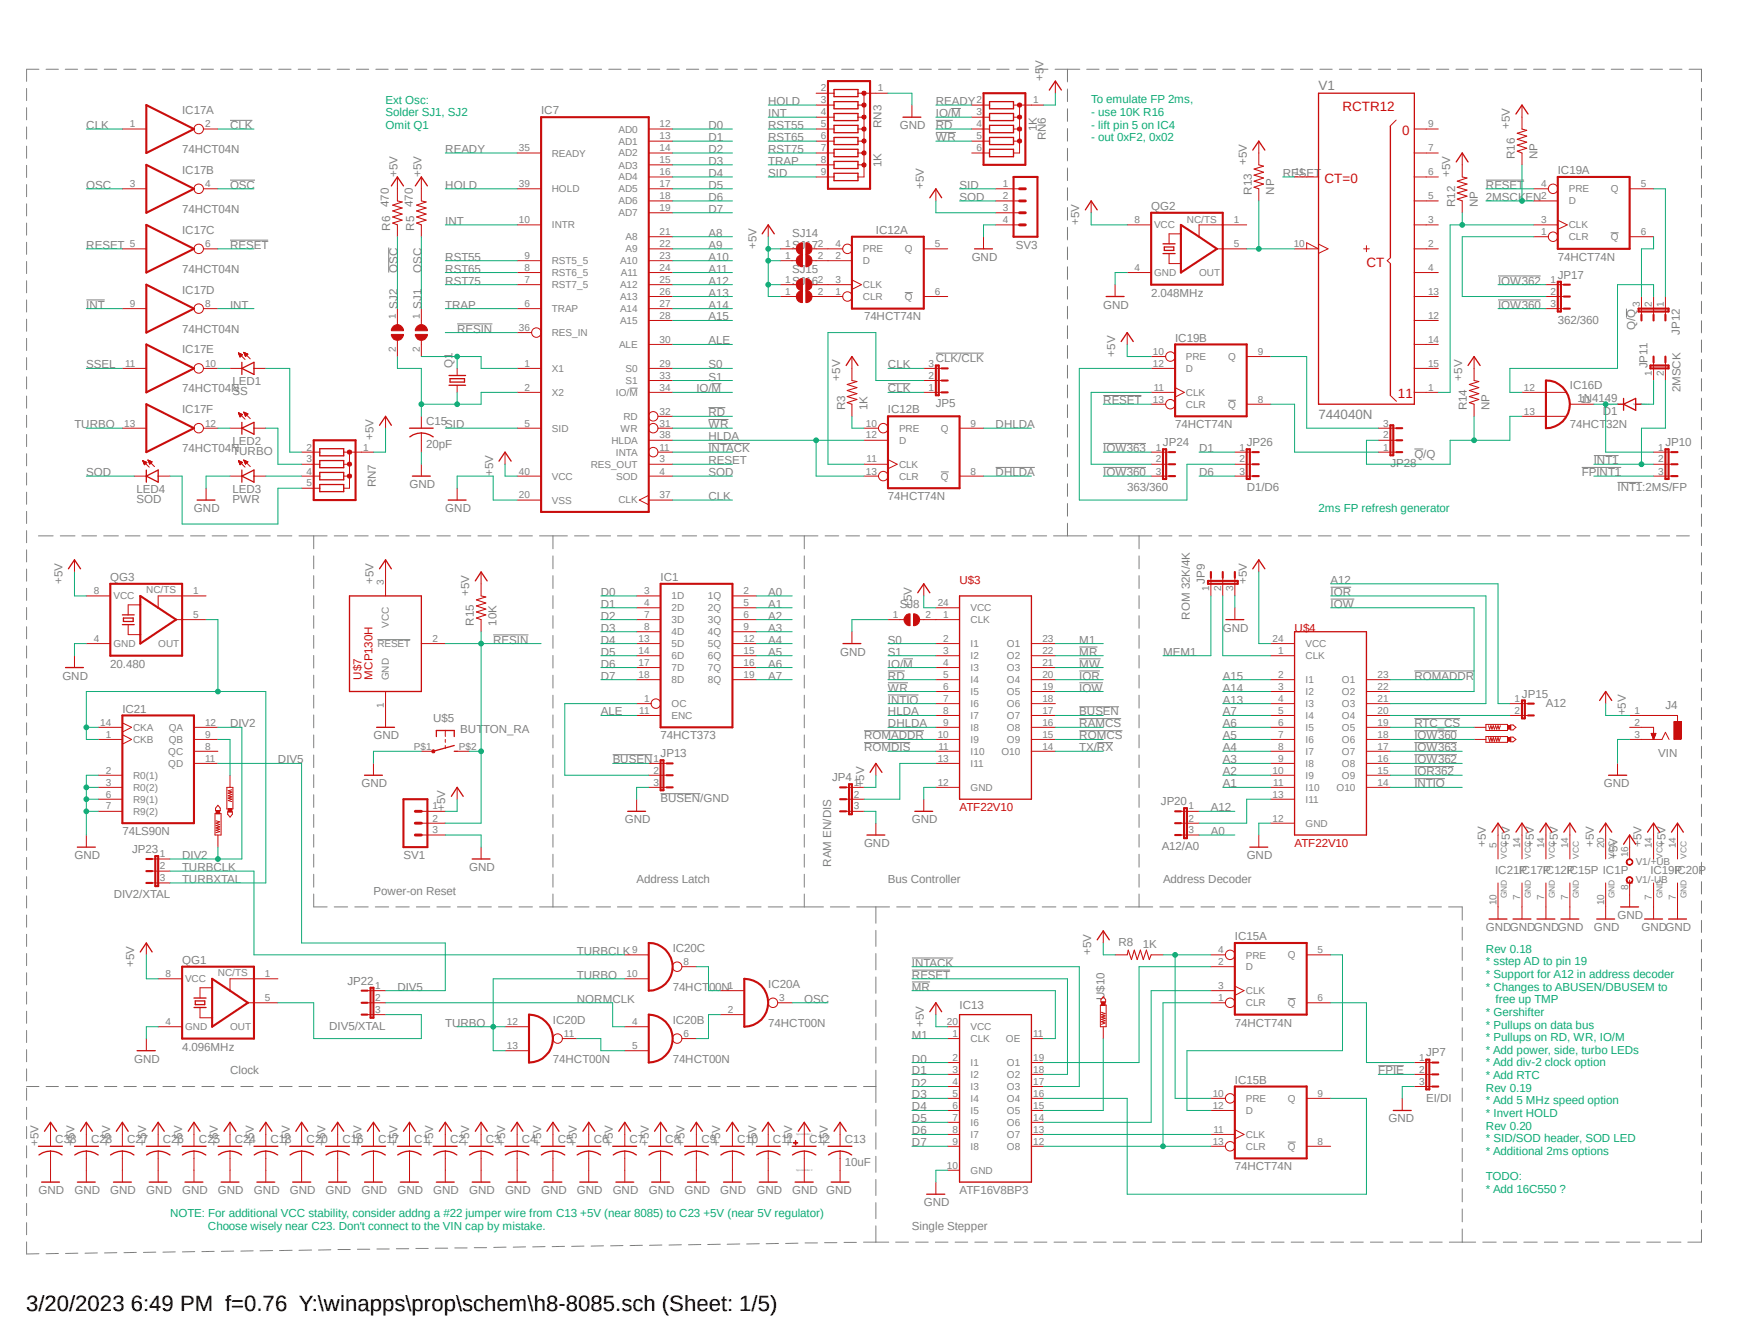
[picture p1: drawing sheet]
<svg xmlns="http://www.w3.org/2000/svg" width="279mm" height="216mm" viewBox="0 0 279 216" stroke-linecap="round" stroke-linejoin="round" font-family="sans-serif">
<defs><g id="words">
<text font-size="3.6" x="4.2" y="210.7">3/20/2023 6:49 PM f=0.76 Y:\winapps\prop\schem\h8-8085.sch (Sheet: 1/5)</text>
<g font-size="2.2" fill="#808080">
<text x="212.1" y="14.5">V1</text>
<text x="212.1" y="67.4">744040N</text>
</g>
<g font-size="2.2" fill="#c90d0c">
<text x="215.9" y="17.9">RCTR12</text>
<text x="225.6" y="21.7">0</text>
<text x="213.1" y="29.4">CT=0</text>
<text x="219.8" y="42.9">CT</text>
<text x="224.8" y="64.1">11</text>
</g>
<g font-size="1.9" fill="#0dab76">
<text x="62" y="16.7">Ext Osc:</text>
<text x="175.5" y="16.6">To emulate FP 2ms,</text>
<text x="62" y="18.7">Solder SJ1, SJ2</text>
<text x="62" y="20.7">Omit Q1</text>
<text x="175.5" y="18.6">- use 10K R16</text>
<text x="175.5" y="20.7">- lift pin 5 on IC4</text>
<text x="175.5" y="22.7">- out 0xF2, 0x02</text>
<text x="212.1" y="82.3">2ms FP refresh generator</text>
<text x="239" y="153.2">Rev 0.18</text>
<text x="239" y="155.2">* sstep AD to pin 19</text>
<text x="239" y="157.2">* Support for A12 in address decoder</text>
<text x="239" y="159.3">* Changes to ABUSEN/DBUSEM to</text>
<text x="240.5" y="161.3">free up TMP</text>
<text x="239" y="163.3">* Gershifter</text>
<text x="239" y="165.4">* Pullups on data bus</text>
<text x="239" y="167.4">* Pullups on RD, WR, IO/M</text>
<text x="239" y="169.4">* Add power, side, turbo LEDs</text>
<text x="239" y="171.4">* Add div-2 clock option</text>
<text x="239" y="173.5">* Add RTC</text>
<text x="239" y="175.5">Rev 0.19</text>
<text x="239" y="177.5">* Add 5 MHz speed option</text>
<text x="239" y="179.6">* Invert HOLD</text>
<text x="239" y="181.6">Rev 0.20</text>
<text x="239" y="183.6">* SID/SOD header, SOD LED</text>
<text x="239" y="185.7">* Additional 2ms options</text>
<text x="239" y="189.7">TODO:</text>
<text x="239" y="191.8">* Add 16C550 ?</text>
<text x="27.3" y="195.7">NOTE: For additional VCC stability, consider addng a #22 jumper wire from C13 +5V (near 8085) to C23 +5V (near 5V regulator)</text>
<text x="33.4" y="197.7">Choose wisely near C23. Don't connect to the VIN cap by mistake.</text>
</g>
<g font-size="1.9" fill="#808080">
<text x="123.6" y="16.9">HOLD</text>
<text x="150.5" y="16.9">READY</text>
<text x="167.9" y="13" transform="rotate(-90 167.9 13)">+5V</text>
<text x="13.9" y="20.7">CLK</text>
<text x="29.3" y="18.3">IC17A</text>
<text x="37" y="20.7">CLK</text>
<text x="87" y="18.3">IC7</text>
<text x="114" y="20.7">D0</text>
<text x="114" y="22.7">D1</text>
<text x="123.6" y="20.7">RST55</text>
<text x="123.6" y="22.7">RST65</text>
<text x="123.6" y="18.8">INT</text>
<text x="141.8" y="20.6" transform="rotate(-90 141.8 20.6)">RN3</text>
<text x="144.7" y="20.7">GND</text>
<text x="150.5" y="18.8">IO/M</text>
<text x="150.5" y="20.7">RD</text>
<text x="150.5" y="22.7">WR</text>
<text x="166.8" y="21.1" transform="rotate(-90 166.8 21.1)">1K</text>
<text x="168.2" y="22.6" transform="rotate(-90 168.2 22.6)">RN6</text>
<text x="242.9" y="20.7" transform="rotate(-90 242.9 20.7)">+5V</text>
<text x="29.3" y="24.6">74HCT04N</text>
<text x="29.3" y="28">IC17B</text>
<text x="63.9" y="28.4" transform="rotate(-90 63.9 28.4)">+5V</text>
<text x="67.8" y="28.4" transform="rotate(-90 67.8 28.4)">+5V</text>
<text x="71.6" y="24.6">READY</text>
<text x="114" y="24.6">D2</text>
<text x="114" y="26.5">D3</text>
<text x="114" y="28.4">D4</text>
<text x="123.6" y="24.6">RST75</text>
<text x="123.6" y="26.5">TRAP</text>
<text x="123.6" y="28.4">SID</text>
<text x="141.8" y="26.8" transform="rotate(-90 141.8 26.8)">1K</text>
<text x="200.5" y="26.5" transform="rotate(-90 200.5 26.5)">+5V</text>
<text x="206.3" y="28.4">RESET</text>
<text x="233.3" y="28.4" transform="rotate(-90 233.3 28.4)">+5V</text>
<text x="243.7" y="25.6" transform="rotate(-90 243.7 25.6)">R16</text>
<text x="247.3" y="25.6" transform="rotate(-90 247.3 25.6)">NP</text>
<text x="250.6" y="28">IC19A</text>
<text x="13.9" y="30.4">OSC</text>
<text x="29.3" y="34.2">74HCT04N</text>
<text x="37" y="30.4">OSC</text>
<text x="62.6" y="33.3" transform="rotate(-90 62.6 33.3)">470</text>
<text x="66.4" y="33.3" transform="rotate(-90 66.4 33.3)">470</text>
<text x="71.6" y="30.4">HOLD</text>
<text x="114" y="30.4">D5</text>
<text x="114" y="32.3">D6</text>
<text x="114" y="34.2">D7</text>
<text x="148.6" y="30.4" transform="rotate(-90 148.6 30.4)">+5V</text>
<text x="154.3" y="32.3">SOD</text>
<text x="154.3" y="30.4">SID</text>
<text x="185.2" y="33.7">QG2</text>
<text x="201.3" y="31.3" transform="rotate(-90 201.3 31.3)">R13</text>
<text x="205" y="31.3" transform="rotate(-90 205 31.3)">NP</text>
<text x="234.1" y="33.3" transform="rotate(-90 234.1 33.3)">R12</text>
<text x="237.7" y="33.3" transform="rotate(-90 237.7 33.3)">NP</text>
<text x="239" y="30.4">RESET</text>
<text x="239" y="32.3">2MSCKEN</text>
<text x="13.9" y="40">RESET</text>
<text x="29.3" y="37.6">IC17C</text>
<text x="37" y="40">RESET</text>
<text x="62.8" y="37.1" transform="rotate(-90 62.8 37.1)">R6</text>
<text x="66.6" y="37.1" transform="rotate(-90 66.6 37.1)">R5</text>
<text x="71.6" y="41.9">RST55</text>
<text x="71.6" y="36.2">INT</text>
<text x="114" y="38.1">A8</text>
<text x="114" y="40">A9</text>
<text x="114" y="41.9">A10</text>
<text x="121.7" y="40" transform="rotate(-90 121.7 40)">+5V</text>
<text x="127.4" y="38.1">SJ14</text>
<text x="127.4" y="40">SJ17</text>
<text x="140.9" y="37.6">IC12A</text>
<text x="156.3" y="41.9">GND</text>
<text x="163.4" y="40">SV3</text>
<text x="173.6" y="36.2" transform="rotate(-90 173.6 36.2)">+5V</text>
<text x="250.6" y="41.9">74HCT74N</text>
<text x="29.3" y="43.9">74HCT04N</text>
<text x="29.3" y="47.2">IC17D</text>
<text x="63.9" y="43.9" transform="rotate(-90 63.9 43.9)">OSC</text>
<text x="67.8" y="43.9" transform="rotate(-90 67.8 43.9)">OSC</text>
<text x="71.6" y="43.9">RST65</text>
<text x="71.6" y="45.8">RST75</text>
<text x="114" y="43.9">A11</text>
<text x="114" y="45.8">A12</text>
<text x="114" y="47.7">A13</text>
<text x="127.4" y="43.9">SJ15</text>
<text x="127.4" y="45.8">SJ16</text>
<text x="185.2" y="47.7">2.048MHz</text>
<text x="241" y="45.8">IOW362</text>
<text x="250.6" y="44.8">JP17</text>
<text x="13.9" y="49.6">INT</text>
<text x="29.3" y="53.5">74HCT04N</text>
<text x="37" y="49.6">INT</text>
<text x="63.9" y="49.6" transform="rotate(-90 63.9 49.6)">SJ2</text>
<text x="67.8" y="49.6" transform="rotate(-90 67.8 49.6)">SJ1</text>
<text x="71.6" y="49.6">TRAP</text>
<text x="73.5" y="53.5">RESIN</text>
<text x="114" y="49.6">A14</text>
<text x="114" y="51.5">A15</text>
<text x="139" y="51.5">74HCT74N</text>
<text x="177.5" y="49.6">GND</text>
<text x="241" y="49.6">IOW360</text>
<text x="250.6" y="52">362/360</text>
<text x="263" y="53" transform="rotate(-90 263 53)">Q/Q</text>
<text x="270.2" y="53.8" transform="rotate(-90 270.2 53.8)">JP12</text>
<text x="13.9" y="59.2">SSEL</text>
<text x="29.3" y="56.8">IC17E</text>
<text x="72.8" y="59.2" transform="rotate(-90 72.8 59.2)">Q1</text>
<text x="114" y="59.2">S0</text>
<text x="114" y="55.4">ALE</text>
<text x="142.8" y="59.2">CLK</text>
<text x="150.5" y="58.2">CLK/CLK</text>
<text x="179.4" y="57.3" transform="rotate(-90 179.4 57.3)">+5V</text>
<text x="189" y="54.9">IC19B</text>
<text x="265" y="59.2" transform="rotate(-90 265 59.2)">JP11</text>
<text x="29.3" y="63.1">74HCT04N</text>
<text x="37.4" y="63.5">SS</text>
<text x="37.4" y="61.9">LED1</text>
<text x="112" y="63.1">IO/M</text>
<text x="114" y="61.2">S1</text>
<text x="135.1" y="61.2" transform="rotate(-90 135.1 61.2)">+5V</text>
<text x="135.9" y="66" transform="rotate(-90 135.9 66)">R3</text>
<text x="139.5" y="66" transform="rotate(-90 139.5 66)">1K</text>
<text x="142.8" y="63.1">CLK</text>
<text x="150.5" y="65.4">JP5</text>
<text x="177.5" y="65">RESET</text>
<text x="235.2" y="61.2" transform="rotate(-90 235.2 61.2)">+5V</text>
<text x="236" y="66" transform="rotate(-90 236 66)">R14</text>
<text x="239.6" y="66" transform="rotate(-90 239.6 66)">NP</text>
<text x="252.5" y="62.6">IC16D</text>
<text x="253.7" y="64.6">1N4149</text>
<text x="270.3" y="63.1" transform="rotate(-90 270.3 63.1)">2MSCK</text>
<text x="12" y="68.8">TURBO</text>
<text x="29.3" y="66.5">IC17F</text>
<text x="37.4" y="71.5">LED2</text>
<text x="60.1" y="70.8" transform="rotate(-90 60.1 70.8)">+5V</text>
<text x="68.5" y="68.4">C15SID</text>
<text x="114" y="66.9">RD</text>
<text x="114" y="68.8">WR</text>
<text x="114" y="70.8">HLDA</text>
<text x="142.8" y="66.5">IC12B</text>
<text x="160.1" y="68.8">DHLDA</text>
<text x="187.1" y="71.7">JP24</text>
<text x="189" y="68.8">74HCT74N</text>
<text x="200.5" y="71.7">JP26</text>
<text x="252.5" y="68.8">74HCT32N</text>
<text x="257.8" y="66.7">D1</text>
<text x="267.9" y="71.7">JP10</text>
<text x="13.9" y="76.5">SOD</text>
<text x="29.3" y="72.7">74HCT04N</text>
<text x="37.4" y="73.2">TURBO</text>
<text x="68.5" y="72">20pF</text>
<text x="79.3" y="76.5" transform="rotate(-90 79.3 76.5)">+5V</text>
<text x="114" y="76.5">SOD</text>
<text x="114" y="72.7">INTACK</text>
<text x="114" y="74.6">RESET</text>
<text x="160.1" y="76.5">DHLDA</text>
<text x="177.5" y="72.7">IOW363</text>
<text x="177.5" y="76.5">IOW360</text>
<text x="192.9" y="72.7">D1</text>
<text x="192.9" y="76.5">D6</text>
<text x="223.6" y="75">JP28</text>
<text x="227.5" y="73.6">Q/Q</text>
<text x="254.4" y="76.5">FPINT1</text>
<text x="256.4" y="74.6">INT1</text>
<text x="22" y="80.9">SOD</text>
<text x="22" y="79.2">LED4</text>
<text x="31.2" y="82.3">GND</text>
<text x="37.4" y="80.9">PWR</text>
<text x="37.4" y="79.2">LED3</text>
<text x="60.5" y="78.4" transform="rotate(-90 60.5 78.4)">RN7</text>
<text x="65.9" y="78.5">GND</text>
<text x="71.6" y="82.3">GND</text>
<text x="114" y="80.4">CLK</text>
<text x="142.8" y="80.4">74HCT74N</text>
<text x="181.3" y="79">363/360</text>
<text x="200.5" y="79">D1/D6</text>
<text x="260.2" y="79">INT1:2MS/FP</text>
<text x="10" y="93.9" transform="rotate(-90 10 93.9)">+5V</text>
<text x="17.7" y="93.4">QG3</text>
<text x="60.1" y="93.9" transform="rotate(-90 60.1 93.9)">+5V</text>
<text x="75.5" y="95.8" transform="rotate(-90 75.5 95.8)">+5V</text>
<text x="96.6" y="95.8">D0</text>
<text x="106.3" y="93.4">IC1</text>
<text x="123.6" y="95.8">A0</text>
<text x="193.8" y="93.9" transform="rotate(-90 193.8 93.9)">JP9</text>
<text x="200.5" y="93.9" transform="rotate(-90 200.5 93.9)">+5V</text>
<text x="214" y="93.9">A12</text>
<text x="214" y="95.8">IOR</text>
<text x="76.2" y="100.6" transform="rotate(-90 76.2 100.6)">R15</text>
<text x="79.9" y="100.6" transform="rotate(-90 79.9 100.6)">10K</text>
<text x="96.6" y="97.7">D1</text>
<text x="96.6" y="99.6">D2</text>
<text x="96.6" y="101.6">D3</text>
<text x="123.6" y="97.7">A1</text>
<text x="123.6" y="99.6">A2</text>
<text x="123.6" y="101.6">A3</text>
<text x="144.7" y="97.7">SJ8</text>
<text x="146.7" y="97.7" transform="rotate(-90 146.7 97.7)">+5V</text>
<text x="191.4" y="99.6" transform="rotate(-90 191.4 99.6)">ROM 32K/4K</text>
<text x="196.7" y="101.6">GND</text>
<text x="214" y="97.7">IOW</text>
<text x="17.7" y="107.3">20.480</text>
<text x="79.3" y="103.5">RESIN</text>
<text x="96.6" y="103.5">D4</text>
<text x="96.6" y="105.4">D5</text>
<text x="96.6" y="107.3">D6</text>
<text x="123.6" y="103.5">A4</text>
<text x="123.6" y="105.4">A5</text>
<text x="123.6" y="107.3">A6</text>
<text x="135.1" y="105.4">GND</text>
<text x="142.8" y="103.5">S0</text>
<text x="142.8" y="105.4">S1</text>
<text x="142.8" y="107.3">IO/M</text>
<text x="173.6" y="103.5">M1</text>
<text x="173.6" y="105.4">MR</text>
<text x="173.6" y="107.3">MW</text>
<text x="187.1" y="105.4">MEM1</text>
<text x="10" y="109.3">GND</text>
<text x="96.6" y="109.3">D7</text>
<text x="123.6" y="109.3">A7</text>
<text x="142.8" y="109.3">RD</text>
<text x="142.8" y="111.2">WR</text>
<text x="142.8" y="113.1">INTIO</text>
<text x="173.6" y="109.3">IOR</text>
<text x="173.6" y="111.2">IOW</text>
<text x="196.7" y="113.1">A13</text>
<text x="196.7" y="111.2">A14</text>
<text x="196.7" y="109.3">A15</text>
<text x="227.5" y="109.3">ROMADDR</text>
<text x="244.8" y="112.1">JP15</text>
<text x="248.7" y="113.6">A12</text>
<text x="19.7" y="114.6">IC21</text>
<text x="37" y="116.9">DIV2</text>
<text x="60.1" y="118.9">GND</text>
<text x="69.7" y="116">U$5</text>
<text x="74" y="117.9">BUTTON_RA</text>
<text x="96.6" y="115">ALE</text>
<text x="106.3" y="118.9">74HCT373</text>
<text x="139" y="118.9">ROMADDR</text>
<text x="142.8" y="115">HLDA</text>
<text x="142.8" y="116.9">DHLDA</text>
<text x="173.6" y="118.9">ROMCS</text>
<text x="173.6" y="116.9">RAMCS</text>
<text x="173.6" y="115">BUSEN</text>
<text x="196.7" y="118.9">A5</text>
<text x="196.7" y="116.9">A6</text>
<text x="196.7" y="115">A7</text>
<text x="227.5" y="116.9">RTC_CS</text>
<text x="227.5" y="118.9">IOW360</text>
<text x="261.5" y="115" transform="rotate(-90 261.5 115)">+5V</text>
<text x="267.9" y="114">J4</text>
<text x="44.7" y="122.7">DIV5</text>
<text x="98.6" y="122.7">BUSEN</text>
<text x="106.3" y="121.8">JP13</text>
<text x="133.9" y="125.6">JP4</text>
<text x="139" y="120.8">ROMDIS</text>
<text x="173.6" y="120.8">TX/RX</text>
<text x="196.7" y="124.6">A2</text>
<text x="196.7" y="122.7">A3</text>
<text x="196.7" y="120.8">A4</text>
<text x="227.5" y="122.7">IOW362</text>
<text x="227.5" y="124.6">IOR362</text>
<text x="227.5" y="120.8">IOW363</text>
<text x="266.7" y="121.8">VIN</text>
<text x="58.2" y="126.6">GND</text>
<text x="71.6" y="130.4" transform="rotate(-90 71.6 130.4)">+5V</text>
<text x="106.3" y="129">BUSEN/GND</text>
<text x="139" y="126.6" transform="rotate(-90 139 126.6)">+5V</text>
<text x="186.7" y="129.5">JP20</text>
<text x="194.8" y="130.4">A12</text>
<text x="196.7" y="126.6">A1</text>
<text x="227.5" y="126.6">INTIO</text>
<text x="258" y="126.6">GND</text>
<text x="19.7" y="134.3">74LS90N</text>
<text x="21.3" y="137.2">JP23</text>
<text x="100.5" y="132.3">GND</text>
<text x="139" y="136.2">GND</text>
<text x="146.7" y="132.3">GND</text>
<text x="186.9" y="136.7">A12/A0</text>
<text x="194.8" y="134.3">A0</text>
<text x="239" y="136.2" transform="rotate(-90 239 136.2)">+5V</text>
<text x="242.9" y="136.2" transform="rotate(-90 242.9 136.2)">+5V</text>
<text x="246.7" y="136.2" transform="rotate(-90 246.7 136.2)">+5V</text>
<text x="250.6" y="136.2" transform="rotate(-90 250.6 136.2)">+5V</text>
<text x="256.4" y="136.2" transform="rotate(-90 256.4 136.2)">+5V</text>
<text x="264" y="136.2" transform="rotate(-90 264 136.2)">+5V</text>
<text x="267.9" y="136.2" transform="rotate(-90 267.9 136.2)">+5V</text>
<text x="12" y="138.1">GND</text>
<text x="29.3" y="141.9">TURBXTAL</text>
<text x="29.3" y="138.1">DIV2</text>
<text x="29.3" y="140">TURBCLK</text>
<text x="60.1" y="143.9">Power-on Reset</text>
<text x="64.9" y="138.1">SV1</text>
<text x="75.5" y="140">GND</text>
<text x="102.4" y="141.9">Address Latch</text>
<text x="133.7" y="139.3" transform="rotate(-90 133.7 139.3)">RAM EN/DIS</text>
<text x="142.8" y="141.9">Bus Controller</text>
<text x="187.1" y="141.9">Address Decoder</text>
<text x="200.5" y="138.1">GND</text>
<text x="240.5" y="140.5">IC21P</text>
<text x="244.3" y="140.5">IC17P</text>
<text x="248.2" y="140.5">IC12P</text>
<text x="252" y="140.5">IC15P IC1P</text>
<text x="260.2" y="138.1" transform="rotate(-90 260.2 138.1)">+5V</text>
<text x="265.5" y="140.5">IC19P</text>
<text x="269.3" y="140.5">IC20P</text>
<text x="18.3" y="144.4">DIV2/XTAL</text>
<text x="239" y="149.6">GNDGNDGNDGND</text>
<text x="256.4" y="149.6">GND</text>
<text x="260.2" y="147.7">GND</text>
<text x="264" y="149.6">GNDGND</text>
<text x="21.6" y="155.4" transform="rotate(-90 21.6 155.4)">+5V</text>
<text x="29.3" y="154.9">QG1</text>
<text x="92.8" y="153.5">TURBCLK</text>
<text x="108.2" y="153">IC20C</text>
<text x="146.7" y="155.4">INTACK</text>
<text x="175.5" y="153.5" transform="rotate(-90 175.5 153.5)">+5V</text>
<text x="179.9" y="152.1">R8</text>
<text x="183.9" y="152.4">1K</text>
<text x="198.6" y="151.1">IC15A</text>
<text x="55.9" y="158.3">JP22</text>
<text x="63.9" y="159.3">DIV5</text>
<text x="92.8" y="157.4">TURBO</text>
<text x="92.8" y="161.2">NORMCLK</text>
<text x="108.2" y="159.3">74HCT00N</text>
<text x="123.6" y="158.8">IC20A</text>
<text x="129.4" y="161.2">OSC</text>
<text x="146.7" y="159.3">MR</text>
<text x="146.7" y="157.4">RESET</text>
<text x="177.7" y="160.8" transform="rotate(-90 177.7 160.8)">U$10</text>
<text x="53" y="165.5">DIV5/XTAL</text>
<text x="71.6" y="165.1">TURBO</text>
<text x="88.9" y="164.5">IC20D</text>
<text x="108.2" y="164.5">IC20B</text>
<text x="123.6" y="165.1">74HCT00N</text>
<text x="146.7" y="167">M1</text>
<text x="148.6" y="165.1" transform="rotate(-90 148.6 165.1)">+5V</text>
<text x="154.3" y="162.1">IC13</text>
<text x="198.6" y="165.1">74HCT74N</text>
<text x="21.6" y="170.8">GND</text>
<text x="29.3" y="168.9">4.096MHz</text>
<text x="37" y="172.7">Clock</text>
<text x="88.9" y="170.8">74HCT00N</text>
<text x="108.2" y="170.8">74HCT00N</text>
<text x="146.7" y="170.8">D0</text>
<text x="146.7" y="172.7">D1</text>
<text x="221.7" y="172.7">FPIE</text>
<text x="229.4" y="169.8">JP7</text>
<text x="146.7" y="174.7">D2</text>
<text x="146.7" y="176.6">D3</text>
<text x="146.7" y="178.5">D4</text>
<text x="198.6" y="174.2">IC15B</text>
<text x="229.4" y="177.1">EI/DI</text>
<text x="6.2" y="184.3" transform="rotate(-90 6.2 184.3)">+5V</text>
<text x="8.9" y="183.8">C38</text>
<text x="12" y="184.3" transform="rotate(-90 12 184.3)">+5V</text>
<text x="14.6" y="183.8">C28</text>
<text x="17.7" y="184.3" transform="rotate(-90 17.7 184.3)">+5V</text>
<text x="20.4" y="183.8">C27</text>
<text x="23.5" y="184.3" transform="rotate(-90 23.5 184.3)">+5V</text>
<text x="26.2" y="183.8">C26</text>
<text x="29.3" y="184.3" transform="rotate(-90 29.3 184.3)">+5V</text>
<text x="32" y="183.8">C25</text>
<text x="35.1" y="184.3" transform="rotate(-90 35.1 184.3)">+5V</text>
<text x="37.8" y="183.8">C24</text>
<text x="40.9" y="184.3" transform="rotate(-90 40.9 184.3)">+5V</text>
<text x="43.5" y="183.8">C18</text>
<text x="46.6" y="184.3" transform="rotate(-90 46.6 184.3)">+5V</text>
<text x="49.3" y="183.8">C20</text>
<text x="52.4" y="184.3" transform="rotate(-90 52.4 184.3)">+5V</text>
<text x="55.1" y="183.8">C16</text>
<text x="58.2" y="184.3" transform="rotate(-90 58.2 184.3)">+5V</text>
<text x="60.8" y="183.8">C17</text>
<text x="63.9" y="184.3" transform="rotate(-90 63.9 184.3)">+5V</text>
<text x="66.6" y="183.8">C1</text>
<text x="69.7" y="184.3" transform="rotate(-90 69.7 184.3)">+5V</text>
<text x="72.4" y="183.8">C2</text>
<text x="75.5" y="184.3" transform="rotate(-90 75.5 184.3)">+5V</text>
<text x="78.1" y="183.8">C3</text>
<text x="81.2" y="184.3" transform="rotate(-90 81.2 184.3)">+5V</text>
<text x="83.9" y="183.8">C4</text>
<text x="87" y="184.3" transform="rotate(-90 87 184.3)">+5V</text>
<text x="89.7" y="183.8">C5</text>
<text x="92.8" y="184.3" transform="rotate(-90 92.8 184.3)">+5V</text>
<text x="95.5" y="183.8">C6</text>
<text x="98.6" y="184.3" transform="rotate(-90 98.6 184.3)">+5V</text>
<text x="101.3" y="183.8">C7</text>
<text x="104.4" y="184.3" transform="rotate(-90 104.4 184.3)">+5V</text>
<text x="107" y="183.8">C8</text>
<text x="110.1" y="184.3" transform="rotate(-90 110.1 184.3)">+5V</text>
<text x="112.8" y="183.8">C9</text>
<text x="115.9" y="184.3" transform="rotate(-90 115.9 184.3)">+5V</text>
<text x="118.6" y="183.8">C10</text>
<text x="121.7" y="184.3" transform="rotate(-90 121.7 184.3)">+5V</text>
<text x="124.3" y="183.8">C11</text>
<text x="127.4" y="184.3" transform="rotate(-90 127.4 184.3)">+5V</text>
<text x="130.1" y="183.8">C12</text>
<text x="133.2" y="184.3" transform="rotate(-90 133.2 184.3)">+5V</text>
<text x="135.9" y="183.8">C13</text>
<text x="146.7" y="180.4">D5</text>
<text x="146.7" y="182.4">D6</text>
<text x="146.7" y="184.3">D7</text>
<text x="223.4" y="180.4">GND</text>
<text x="6.2" y="192">GND</text>
<text x="12" y="192">GND</text>
<text x="17.7" y="192">GND</text>
<text x="23.5" y="192">GND</text>
<text x="29.3" y="192">GND</text>
<text x="35.1" y="192">GND</text>
<text x="40.9" y="192">GND</text>
<text x="46.6" y="192">GND</text>
<text x="52.4" y="192">GND</text>
<text x="58.2" y="192">GND</text>
<text x="63.9" y="192">GND</text>
<text x="69.7" y="192">GND</text>
<text x="75.5" y="192">GND</text>
<text x="81.2" y="192">GND</text>
<text x="87" y="192">GND</text>
<text x="92.8" y="192">GND</text>
<text x="98.6" y="192">GND</text>
<text x="104.4" y="192">GND</text>
<text x="110.1" y="192">GND</text>
<text x="115.9" y="192">GND</text>
<text x="121.7" y="192">GND</text>
<text x="127.4" y="192">GND</text>
<text x="132.9" y="192">GND</text>
<text x="135.9" y="187.5">10uF</text>
<text x="154.3" y="192">ATF16V8BP3</text>
<text x="198.6" y="188.1">74HCT74N</text>
<text x="146.7" y="197.7">Single Stepper</text>
<text x="148.6" y="193.9">GND</text>
</g>
<g font-size="1.9" fill="#c90d0c">
<text x="154.3" y="93.9">U$3</text>
<text x="208.2" y="101.6">U$4</text>
<text x="58.2" y="109.3" transform="rotate(-90 58.2 109.3)">U$7</text>
<text x="59.9" y="109.3" transform="rotate(-90 59.9 109.3)">MCP130H</text>
<text x="154.3" y="130.4">ATF22V10</text>
<text x="208.2" y="136.2">ATF22V10</text>
</g>
<g font-size="1.6" fill="#808080">
<text x="132" y="14.7">2</text>
<text x="132" y="16.6">3</text>
<text x="141.2" y="14.7">1</text>
<text x="157.1" y="16.6">2</text>
<text x="166.2" y="16.6">1</text>
<text x="20.9" y="20.5">1</text>
<text x="33" y="20.5">2</text>
<text x="99.5" y="21.3">AD0</text>
<text x="99.5" y="23.2">AD1</text>
<text x="106.1" y="20.5">12</text>
<text x="106.1" y="22.4">13</text>
<text x="132" y="18.5">4</text>
<text x="132" y="20.5">5</text>
<text x="132" y="22.4">6</text>
<text x="157.1" y="18.5">3</text>
<text x="157.1" y="20.5">4</text>
<text x="157.1" y="22.4">5</text>
<text x="229.7" y="20.5">9</text>
<text x="83.5" y="24.3">35</text>
<text x="88.8" y="25.2">READY</text>
<text x="99.5" y="25.1">AD2</text>
<text x="99.5" y="27.1">AD3</text>
<text x="99.5" y="29">AD4</text>
<text x="106.1" y="24.3">14</text>
<text x="106.1" y="26.2">15</text>
<text x="106.1" y="28.2">16</text>
<text x="132" y="24.3">7</text>
<text x="132" y="26.2">8</text>
<text x="132" y="28.2">9</text>
<text x="157.1" y="24.3">6</text>
<text x="208.2" y="28.2">11</text>
<text x="229.7" y="28.2">6</text>
<text x="229.7" y="24.3">7</text>
<text x="20.9" y="30.1">3</text>
<text x="33" y="30.1">4</text>
<text x="83.5" y="30.1">39</text>
<text x="83.5" y="35.9">10</text>
<text x="88.8" y="30.9">HOLD</text>
<text x="99.5" y="30.9">AD5</text>
<text x="99.5" y="32.9">AD6</text>
<text x="99.5" y="34.8">AD7</text>
<text x="106.1" y="30.1">17</text>
<text x="106.1" y="32">18</text>
<text x="106.1" y="34">19</text>
<text x="161.3" y="30.1">1</text>
<text x="161.3" y="32">2</text>
<text x="161.3" y="34">3</text>
<text x="161.3" y="35.9">4</text>
<text x="182.5" y="35.9">8</text>
<text x="190.9" y="35.8">NC/TS</text>
<text x="198.5" y="35.9">1</text>
<text x="229.7" y="35.9">3</text>
<text x="229.7" y="32">5</text>
<text x="247.9" y="32">2</text>
<text x="247.9" y="35.9">3</text>
<text x="247.9" y="30.1">4</text>
<text x="252.3" y="32.9">D</text>
<text x="252.3" y="30.9">PRE</text>
<text x="259.1" y="30.9">Q</text>
<text x="263.9" y="30.1">5</text>
<text x="20.9" y="39.7">5</text>
<text x="33" y="39.7">6</text>
<text x="84.4" y="41.7">9</text>
<text x="88.8" y="36.7">INTR</text>
<text x="100.6" y="38.7">A8</text>
<text x="100.6" y="40.6">A9</text>
<text x="106.1" y="37.8">21</text>
<text x="106.1" y="39.7">22</text>
<text x="106.1" y="41.7">23</text>
<text x="126.3" y="39.7">1</text>
<text x="126.3" y="41.7">1</text>
<text x="131.5" y="39.7">2</text>
<text x="131.5" y="41.7">2</text>
<text x="134.4" y="41.7">2</text>
<text x="134.4" y="39.7">4</text>
<text x="138.8" y="40.6">PRE</text>
<text x="145.5" y="40.6">Q</text>
<text x="150.4" y="39.7">5</text>
<text x="185.6" y="36.7">VCC</text>
<text x="198.5" y="39.7">5</text>
<text x="208.1" y="39.7">10</text>
<text x="229.7" y="39.7">2</text>
<text x="247.9" y="37.8">1</text>
<text x="252.3" y="38.7">CLR</text>
<text x="252.3" y="36.7">CLK</text>
<text x="259.1" y="38.7">Q</text>
<text x="263.9" y="37.8">6</text>
<text x="84.4" y="43.6">8</text>
<text x="84.4" y="45.5">7</text>
<text x="88.8" y="42.5">RST5_5</text>
<text x="88.8" y="44.4">RST6_5</text>
<text x="88.8" y="46.4">RST7_5</text>
<text x="99.7" y="42.5">A10</text>
<text x="99.7" y="46.3">A12</text>
<text x="99.9" y="44.4">A11</text>
<text x="106.1" y="43.6">24</text>
<text x="106.1" y="45.5">25</text>
<text x="106.1" y="47.4">26</text>
<text x="126.3" y="45.5">1</text>
<text x="126.3" y="47.4">1</text>
<text x="131.5" y="45.5">2</text>
<text x="131.5" y="47.4">2</text>
<text x="134.4" y="47.4">1</text>
<text x="134.4" y="45.5">3</text>
<text x="138.8" y="42.5">D</text>
<text x="138.8" y="46.4">CLK</text>
<text x="150.4" y="47.4">6</text>
<text x="182.5" y="43.6">4</text>
<text x="185.6" y="44.4">GND</text>
<text x="192.9" y="44.4">OUT</text>
<text x="229.7" y="47.4">13</text>
<text x="229.7" y="43.6">4</text>
<text x="249.4" y="45.5">1</text>
<text x="249.4" y="47.4">2</text>
<text x="20.9" y="49.3">9</text>
<text x="33" y="49.3">8</text>
<text x="63.7" y="51.3" transform="rotate(-90 63.7 51.3)">1</text>
<text x="67.5" y="51.3" transform="rotate(-90 67.5 51.3)">1</text>
<text x="83.5" y="53.2">36</text>
<text x="84.4" y="49.3">6</text>
<text x="88.8" y="50.2">TRAP</text>
<text x="99.7" y="48.3">A13</text>
<text x="99.7" y="50.2">A14</text>
<text x="99.7" y="52.1">A15</text>
<text x="106.1" y="49.3">27</text>
<text x="106.1" y="51.3">28</text>
<text x="138.8" y="48.3">CLR</text>
<text x="145.5" y="48.3">Q</text>
<text x="229.7" y="51.3">12</text>
<text x="249.4" y="49.3">3</text>
<text x="263.8" y="49.3" transform="rotate(-90 263.8 49.3)">3</text>
<text x="265.7" y="49.3" transform="rotate(-90 265.7 49.3)">2</text>
<text x="267.6" y="49.3" transform="rotate(-90 267.6 49.3)">1</text>
<text x="20.1" y="59">11</text>
<text x="33" y="59">10</text>
<text x="63.7" y="56.6" transform="rotate(-90 63.7 56.6)">2</text>
<text x="67.5" y="56.6" transform="rotate(-90 67.5 56.6)">2</text>
<text x="84.4" y="59">1</text>
<text x="88.8" y="54">RES_IN</text>
<text x="88.8" y="59.8">X1</text>
<text x="99.6" y="56">ALE</text>
<text x="100.6" y="59.8">S0</text>
<text x="106.1" y="55.1">30</text>
<text x="106.1" y="59">29</text>
<text x="149.4" y="59">3</text>
<text x="185.5" y="59">12</text>
<text x="185.5" y="57">10</text>
<text x="190.8" y="59.8">D</text>
<text x="190.8" y="57.9">PRE</text>
<text x="197.5" y="57.9">Q</text>
<text x="202.3" y="57">9</text>
<text x="229.7" y="55.1">14</text>
<text x="229.7" y="59">15</text>
<text x="84.4" y="62.8">2</text>
<text x="88.8" y="63.7">X2</text>
<text x="99.1" y="63.6">IO/M</text>
<text x="100.6" y="61.7">S1</text>
<text x="106.1" y="60.9">33</text>
<text x="106.1" y="62.8">34</text>
<text x="149.4" y="62.8">1</text>
<text x="149.4" y="60.9">2</text>
<text x="185.5" y="64.7">13</text>
<text x="185.6" y="62.8">11</text>
<text x="190.8" y="65.6">CLR</text>
<text x="190.8" y="63.7">CLK</text>
<text x="197.5" y="65.6">Q</text>
<text x="202.3" y="64.7">8</text>
<text x="229.7" y="62.8">1</text>
<text x="245.1" y="62.8">12</text>
<text x="254.3" y="64.7">11</text>
<text x="265.7" y="60.4" transform="rotate(-90 265.7 60.4)">1</text>
<text x="267.6" y="60.4" transform="rotate(-90 267.6 60.4)">2</text>
<text x="20" y="68.6">13</text>
<text x="33" y="68.6">12</text>
<text x="84.4" y="68.6">5</text>
<text x="88.8" y="69.4">SID</text>
<text x="98.3" y="71.3">HLDA</text>
<text x="99.8" y="69.4">WR</text>
<text x="100.3" y="67.5">RD</text>
<text x="106.1" y="66.7">32</text>
<text x="106.1" y="68.6">31</text>
<text x="106.1" y="70.5">38</text>
<text x="139.3" y="70.5">12</text>
<text x="139.3" y="68.6">10</text>
<text x="144.6" y="71.3">D</text>
<text x="144.6" y="69.4">PRE</text>
<text x="151.3" y="69.4">Q</text>
<text x="156.1" y="68.6">9</text>
<text x="222.5" y="70.5">2</text>
<text x="222.5" y="68.6">3</text>
<text x="245.1" y="66.7">13</text>
<text x="49.3" y="72.4">2</text>
<text x="49.3" y="74.3">3</text>
<text x="49.3" y="76.3">4</text>
<text x="58.4" y="72.4">1</text>
<text x="83.5" y="76.3">40</text>
<text x="88.8" y="77.1">VCC</text>
<text x="95" y="75.2">RES_OUT</text>
<text x="99.1" y="73.3">INTA</text>
<text x="99.1" y="77.1">SOD</text>
<text x="106.1" y="72.4">11</text>
<text x="106.1" y="74.3">3</text>
<text x="106.1" y="76.3">4</text>
<text x="139.3" y="76.3">13</text>
<text x="139.4" y="74.3">11</text>
<text x="144.6" y="77.1">CLR</text>
<text x="144.6" y="75.2">CLK</text>
<text x="151.3" y="77.1">Q</text>
<text x="156.1" y="76.3">8</text>
<text x="185.9" y="72.4">1</text>
<text x="185.9" y="74.3">2</text>
<text x="185.9" y="76.3">3</text>
<text x="199.4" y="72.4">1</text>
<text x="199.4" y="74.3">2</text>
<text x="199.4" y="76.3">3</text>
<text x="222.5" y="72.4">1</text>
<text x="266.7" y="72.4">1</text>
<text x="266.7" y="74.3">2</text>
<text x="266.7" y="76.3">3</text>
<text x="49.3" y="78.2">5</text>
<text x="83.5" y="80.1">20</text>
<text x="88.8" y="81">VSS</text>
<text x="99.5" y="80.9">CLK</text>
<text x="106.1" y="80.1">37</text>
<text x="15.1" y="95.5">8</text>
<text x="23.5" y="95.4">NC/TS</text>
<text x="31.1" y="95.5">1</text>
<text x="61.7" y="94" transform="rotate(-90 61.7 94)">3</text>
<text x="103.6" y="95.5">3</text>
<text x="119.6" y="95.5">2</text>
<text x="194.5" y="95" transform="rotate(-90 194.5 95)">1</text>
<text x="196.4" y="95" transform="rotate(-90 196.4 95)">2</text>
<text x="198.4" y="95" transform="rotate(-90 198.4 95)">3</text>
<text x="18.2" y="96.4">VCC</text>
<text x="31.1" y="99.4">5</text>
<text x="62.6" y="100.9" transform="rotate(-90 62.6 100.9)">VCC</text>
<text x="103.6" y="97.5">4</text>
<text x="103.6" y="99.4">7</text>
<text x="103.6" y="101.3">8</text>
<text x="108" y="96.4">1D</text>
<text x="108" y="98.3">2D</text>
<text x="108" y="100.2">3D</text>
<text x="113.9" y="96.4">1Q</text>
<text x="113.9" y="98.3">2Q</text>
<text x="113.9" y="100.2">3Q</text>
<text x="119.6" y="97.5">5</text>
<text x="119.6" y="99.4">6</text>
<text x="119.6" y="101.3">9</text>
<text x="143.6" y="99.4">1</text>
<text x="148.8" y="99.4">2</text>
<text x="150.8" y="97.5">24</text>
<text x="151.7" y="99.4">1</text>
<text x="156.1" y="98.3">VCC</text>
<text x="156.1" y="100.2">CLK</text>
<text x="15.1" y="103.2">4</text>
<text x="18.2" y="104.1">GND</text>
<text x="25.4" y="104.1">OUT</text>
<text x="60.7" y="104.1">RESET</text>
<text x="69.6" y="103.2">2</text>
<text x="102.7" y="103.2">13</text>
<text x="102.7" y="105.1">14</text>
<text x="102.7" y="107.1">17</text>
<text x="108" y="102.2">4D</text>
<text x="108" y="104.1">5D</text>
<text x="108" y="106">6D</text>
<text x="108" y="107.9">7D</text>
<text x="113.9" y="102.1">4Q</text>
<text x="113.9" y="104.1">5Q</text>
<text x="113.9" y="106">6Q</text>
<text x="113.9" y="107.9">7Q</text>
<text x="119.6" y="103.2">12</text>
<text x="119.6" y="105.1">15</text>
<text x="119.6" y="107.1">16</text>
<text x="151.7" y="103.2">2</text>
<text x="151.7" y="105.1">3</text>
<text x="151.7" y="107.1">4</text>
<text x="156.1" y="104.1">I1</text>
<text x="156.1" y="106">I2</text>
<text x="156.1" y="107.9">I3</text>
<text x="162" y="104.1">O1</text>
<text x="162" y="106">O2</text>
<text x="162" y="107.9">O3</text>
<text x="167.7" y="103.2">23</text>
<text x="167.7" y="105.1">22</text>
<text x="167.7" y="107.1">21</text>
<text x="204.7" y="103.2">24</text>
<text x="205.6" y="105.1">1</text>
<text x="210" y="104.1">VCC</text>
<text x="210" y="106">CLK</text>
<text x="61.7" y="113.8" transform="rotate(-90 61.7 113.8)">1</text>
<text x="62.6" y="109.4" transform="rotate(-90 62.6 109.4)">GND</text>
<text x="102.7" y="109">18</text>
<text x="103.6" y="112.8">1</text>
<text x="108" y="113.7">OC</text>
<text x="108" y="109.8">8D</text>
<text x="113.9" y="109.8">8Q</text>
<text x="119.6" y="109">19</text>
<text x="151.7" y="109">5</text>
<text x="151.7" y="110.9">6</text>
<text x="151.7" y="112.8">7</text>
<text x="156.1" y="109.8">I4</text>
<text x="156.1" y="111.8">I5</text>
<text x="156.1" y="113.7">I6</text>
<text x="162" y="109.8">O4</text>
<text x="162" y="111.8">O5</text>
<text x="162" y="113.7">O6</text>
<text x="167.7" y="109">20</text>
<text x="167.7" y="110.9">19</text>
<text x="167.7" y="112.8">18</text>
<text x="205.6" y="109">2</text>
<text x="205.6" y="110.9">3</text>
<text x="205.6" y="112.8">4</text>
<text x="210" y="109.8">I1</text>
<text x="210" y="111.8">I2</text>
<text x="210" y="113.7">I3</text>
<text x="215.9" y="109.8">O1</text>
<text x="215.9" y="111.8">O2</text>
<text x="215.9" y="113.7">O3</text>
<text x="221.6" y="109">23</text>
<text x="221.6" y="110.9">22</text>
<text x="221.6" y="112.8">21</text>
<text x="243.6" y="112.8">1</text>
<text x="16.1" y="116.7">14</text>
<text x="17" y="118.6">1</text>
<text x="21.4" y="119.5">CKB</text>
<text x="21.4" y="117.5">CKA</text>
<text x="27.1" y="119.4">QB</text>
<text x="27.1" y="117.5">QA</text>
<text x="33" y="118.6">9</text>
<text x="33" y="116.7">12</text>
<text x="102.8" y="114.8">11</text>
<text x="108" y="115.6">ENC</text>
<text x="150.8" y="118.6">10</text>
<text x="151.7" y="114.8">8</text>
<text x="151.7" y="116.7">9</text>
<text x="156.1" y="115.6">I7</text>
<text x="156.1" y="117.5">I8</text>
<text x="156.1" y="119.5">I9</text>
<text x="162" y="115.6">O7</text>
<text x="162" y="117.5">O8</text>
<text x="162" y="119.4">O9</text>
<text x="167.7" y="114.8">17</text>
<text x="167.7" y="116.7">16</text>
<text x="167.7" y="118.6">15</text>
<text x="205.6" y="114.8">5</text>
<text x="205.6" y="116.7">6</text>
<text x="205.6" y="118.6">7</text>
<text x="210" y="115.6">I4</text>
<text x="210" y="117.5">I5</text>
<text x="210" y="119.5">I6</text>
<text x="215.9" y="115.6">O4</text>
<text x="215.9" y="117.5">O5</text>
<text x="215.9" y="119.4">O6</text>
<text x="221.6" y="114.8">20</text>
<text x="221.6" y="116.7">19</text>
<text x="221.6" y="118.6">18</text>
<text x="243.6" y="114.8">2</text>
<text x="262.9" y="114.8">1</text>
<text x="262.9" y="116.7">2</text>
<text x="262.9" y="118.6">3</text>
<text x="17" y="124.4">2</text>
<text x="21.4" y="125.2">R0(1)</text>
<text x="27.1" y="121.4">QC</text>
<text x="27.1" y="123.3">QD</text>
<text x="33" y="120.5">8</text>
<text x="33" y="122.4">11</text>
<text x="66.6" y="120.5">P$1</text>
<text x="73.8" y="120.5">P$2</text>
<text x="105.1" y="122.4">1</text>
<text x="105.1" y="124.4">2</text>
<text x="150.8" y="122.4">13</text>
<text x="151" y="120.5">11</text>
<text x="156.1" y="121.4">I10</text>
<text x="156.1" y="123.3">I11</text>
<text x="161.1" y="121.4">O10</text>
<text x="167.7" y="120.5">14</text>
<text x="204.7" y="124.4">10</text>
<text x="205.6" y="120.5">8</text>
<text x="205.6" y="122.4">9</text>
<text x="210" y="121.4">I7</text>
<text x="210" y="123.3">I8</text>
<text x="210" y="125.2">I9</text>
<text x="215.9" y="121.4">O7</text>
<text x="215.9" y="123.3">O8</text>
<text x="215.9" y="125.2">O9</text>
<text x="221.6" y="120.5">17</text>
<text x="221.6" y="122.4">16</text>
<text x="221.6" y="124.4">15</text>
<text x="17" y="126.3">3</text>
<text x="17" y="128.2">6</text>
<text x="17" y="130.1">7</text>
<text x="21.4" y="127.1">R0(2)</text>
<text x="21.4" y="129.1">R9(1)</text>
<text x="21.4" y="131">R9(2)</text>
<text x="69.6" y="130.1">1</text>
<text x="105.1" y="126.3">3</text>
<text x="137.3" y="126.3">1</text>
<text x="137.3" y="128.2">2</text>
<text x="137.3" y="130.1">3</text>
<text x="150.8" y="126.3">12</text>
<text x="156.1" y="127.1">GND</text>
<text x="191.2" y="130.1">1</text>
<text x="204.7" y="128.2">13</text>
<text x="204.8" y="126.3">11</text>
<text x="210" y="127.1">I10</text>
<text x="210" y="129.1">I11</text>
<text x="215" y="127.1">O10</text>
<text x="221.6" y="126.3">14</text>
<text x="25.7" y="137.8">1</text>
<text x="69.6" y="132.1">2</text>
<text x="69.6" y="134">3</text>
<text x="191.2" y="132.1">2</text>
<text x="191.2" y="134">3</text>
<text x="204.7" y="132.1">12</text>
<text x="210" y="132.9">GND</text>
<text x="240.7" y="136.4" transform="rotate(-90 240.7 136.4)">5</text>
<text x="244.5" y="136.4" transform="rotate(-90 244.5 136.4)">14</text>
<text x="248.4" y="136.4" transform="rotate(-90 248.4 136.4)">14</text>
<text x="252.2" y="136.4" transform="rotate(-90 252.2 136.4)">14</text>
<text x="258" y="136.4" transform="rotate(-90 258 136.4)">20</text>
<text x="261.9" y="137.8" transform="rotate(-90 261.9 137.8)">16</text>
<text x="265.7" y="136.4" transform="rotate(-90 265.7 136.4)">14</text>
<text x="269.5" y="136.4" transform="rotate(-90 269.5 136.4)">14</text>
<text x="25.7" y="139.7">2</text>
<text x="25.7" y="141.7">3</text>
<text x="261.9" y="143.1" transform="rotate(-90 261.9 143.1)">8</text>
<text x="263.1" y="139.1">V1/+UB</text>
<text x="263.1" y="141.9">V1/-UB</text>
<text x="240.7" y="145.5" transform="rotate(-90 240.7 145.5)">10</text>
<text x="244.5" y="144.6" transform="rotate(-90 244.5 144.6)">7</text>
<text x="248.4" y="144.6" transform="rotate(-90 248.4 144.6)">7</text>
<text x="252.2" y="144.6" transform="rotate(-90 252.2 144.6)">7</text>
<text x="258" y="145.5" transform="rotate(-90 258 145.5)">10</text>
<text x="265.7" y="144.6" transform="rotate(-90 265.7 144.6)">7</text>
<text x="269.5" y="144.6" transform="rotate(-90 269.5 144.6)">7</text>
<text x="101.7" y="153.2">9</text>
<text x="109.9" y="155.2">8</text>
<text x="196" y="155.2">2</text>
<text x="196" y="153.2">4</text>
<text x="200.4" y="156">D</text>
<text x="200.4" y="154.1">PRE</text>
<text x="207.1" y="154.1">Q</text>
<text x="211.9" y="153.2">5</text>
<text x="26.6" y="157.1">8</text>
<text x="29.8" y="157.9">VCC</text>
<text x="35.1" y="157">NC/TS</text>
<text x="42.6" y="160.9">5</text>
<text x="42.6" y="157.1">1</text>
<text x="60.4" y="159">1</text>
<text x="60.4" y="160.9">2</text>
<text x="100.8" y="157.1">10</text>
<text x="117.1" y="159">1</text>
<text x="125.3" y="160.9">3</text>
<text x="196" y="160.9">1</text>
<text x="196" y="159">3</text>
<text x="200.4" y="161.8">CLR</text>
<text x="200.4" y="159.9">CLK</text>
<text x="207.1" y="161.8">Q</text>
<text x="211.9" y="160.9">6</text>
<text x="26.6" y="164.8">4</text>
<text x="29.8" y="165.6">GND</text>
<text x="37" y="165.6">OUT</text>
<text x="60.4" y="162.9">3</text>
<text x="81.5" y="164.8">12</text>
<text x="90.7" y="166.7">11</text>
<text x="101.7" y="164.8">4</text>
<text x="109.9" y="166.7">6</text>
<text x="117.1" y="162.9">2</text>
<text x="152.3" y="164.8">20</text>
<text x="153.2" y="166.7">1</text>
<text x="156.1" y="167.6">CLK</text>
<text x="156.1" y="165.6">VCC</text>
<text x="161.8" y="167.5">OE</text>
<text x="166.2" y="166.7">11</text>
<text x="81.5" y="168.6">13</text>
<text x="101.7" y="168.6">5</text>
<text x="153.2" y="170.6">2</text>
<text x="153.2" y="172.5">3</text>
<text x="156.1" y="171.4">I1</text>
<text x="156.1" y="173.3">I2</text>
<text x="162" y="171.4">O1</text>
<text x="162" y="173.3">O2</text>
<text x="166.2" y="170.6">19</text>
<text x="166.2" y="172.5">18</text>
<text x="228.3" y="170.6">1</text>
<text x="228.3" y="172.5">2</text>
<text x="153.2" y="174.4">4</text>
<text x="153.2" y="176.3">5</text>
<text x="153.2" y="178.2">6</text>
<text x="156.1" y="175.3">I3</text>
<text x="156.1" y="177.2">I4</text>
<text x="156.1" y="179.1">I5</text>
<text x="162" y="175.2">O3</text>
<text x="162" y="177.2">O4</text>
<text x="162" y="179.1">O5</text>
<text x="166.2" y="174.4">17</text>
<text x="166.2" y="176.3">16</text>
<text x="166.2" y="178.2">15</text>
<text x="195.1" y="178.2">12</text>
<text x="195.1" y="176.3">10</text>
<text x="200.4" y="179.1">D</text>
<text x="200.4" y="177.2">PRE</text>
<text x="207.1" y="177.2">Q</text>
<text x="211.9" y="176.3">9</text>
<text x="228.3" y="174.4">3</text>
<text x="153.2" y="180.2">7</text>
<text x="153.2" y="182.1">8</text>
<text x="153.2" y="184">9</text>
<text x="156.1" y="181">I6</text>
<text x="156.1" y="182.9">I7</text>
<text x="156.1" y="184.9">I8</text>
<text x="162" y="181">O6</text>
<text x="162" y="182.9">O7</text>
<text x="162" y="184.9">O8</text>
<text x="166.2" y="180.2">14</text>
<text x="166.2" y="182.1">13</text>
<text x="166.2" y="184">12</text>
<text x="195.1" y="184">13</text>
<text x="195.2" y="182.1">11</text>
<text x="200.4" y="184.9">CLR</text>
<text x="200.4" y="182.9">CLK</text>
<text x="207.1" y="184.9">Q</text>
<text x="211.9" y="184">8</text>
<text x="152.3" y="187.9">10</text>
<text x="156.1" y="188.7">GND</text>
</g>
<g font-size="1.4" fill="#808080">
<text x="242.4" y="138.1" transform="rotate(-90 242.4 138.1)">VCC</text>
<text x="246.3" y="138.1" transform="rotate(-90 246.3 138.1)">VCC</text>
<text x="250.1" y="138.1" transform="rotate(-90 250.1 138.1)">VCC</text>
<text x="254" y="138.1" transform="rotate(-90 254 138.1)">VCC</text>
<text x="259.7" y="138.1" transform="rotate(-90 259.7 138.1)">VCC</text>
<text x="267.4" y="138.1" transform="rotate(-90 267.4 138.1)">VCC</text>
<text x="271.3" y="138.1" transform="rotate(-90 271.3 138.1)">VCC</text>
<text x="242.4" y="144.4" transform="rotate(-90 242.4 144.4)">GND</text>
<text x="246.3" y="144.4" transform="rotate(-90 246.3 144.4)">GND</text>
<text x="250.1" y="144.4" transform="rotate(-90 250.1 144.4)">GND</text>
<text x="254" y="144.4" transform="rotate(-90 254 144.4)">GND</text>
<text x="259.7" y="144.4" transform="rotate(-90 259.7 144.4)">GND</text>
<text x="267.4" y="144.4" transform="rotate(-90 267.4 144.4)">GND</text>
<text x="271.3" y="144.4" transform="rotate(-90 271.3 144.4)">GND</text>
</g>
<g font-size=".4" fill="#808080">
<text x="258.8" y="65.2">SpiceOrder 2</text>
<text x="262.7" y="65.2">SpiceOrder 1</text>
<text x="128.1" y="182.5">SpiceOrder 1</text>
<text x="128.1" y="188.3">SpiceOrder 2</text>
</g>
</g></defs>
<path d="M4.2 9.1l271 192.6M275.2 9.1l-271 192.6" fill="none" stroke="#fff" stroke-width=".16"/>
<g fill="none" stroke="#808080" stroke-width=".16">
<path d="M4.3 14.2v2M4.3 17.3v2M6.3 11.1h-2v2M7.4 11.1h2M10.5 11.1h2M13.6 11.1h2M16.8 11.1h2M19.9 11.1h2M23 11.1h2M26.1 11.1h2M29.3 11.1h1.9M32.4 11.1h1.9"/>
<path d="M35.5 11.1h2M37 19.3h3.6M38.6 11.1h2M41.7 11.1h2M44.8 11.1h2M48 11.1h2M51.1 11.1h2M54.2 11.1h2M57.3 11.1h2M60.5 11.1h1.9M63.6 11.1h2M66.7 11.1h2"/>
<path d="M69.8 11.1h2M72.9 11.1h2M76.1 11.1h2M79.2 11.1h2M82.3 11.1h2M85.4 11.1h2M88.6 11.1h2M91.7 11.1h1.9M94.8 11.1h2M97.9 11.1h2M101 11.1h2M104.1 11.1h2"/>
<path d="M107.3 11.1h2M110.4 11.1h2M113.5 11.1h2M116.6 11.1h2M119.8 11.1h2M122.9 11.1h2M126 11.1h2M129.1 11.1h2M132.2 11.1h2M135.4 11.1h2M138.5 11.1h2M141.6 11.1h2"/>
<path d="M144.7 11.1h2M147.9 11.1h1.9M150.5 19.3h2.7M151 11.1h2M153 17.4h1.6M154.1 11.1h2M157.2 11.1h2M160.3 11.1h2M163.4 11.1h2M166.6 11.1h2M169.7 11.1h4M171.7 11.1v2.1"/>
<path d="M171.7 14.3v2M171.7 17.5v2M174.8 11.1h2M177.9 11.1h2M181.1 11.1h1.9M184.2 11.1h2M187.3 11.1h2M190.4 11.1h2M193.5 11.1h2M196.7 11.1h2M199.8 11.1h2M202.9 11.1h2"/>
<path d="M206.1 11.1h1.9M209.2 11.1h2M212.3 11.1h2M215.4 11.1h2M218.6 11.1h2M221.7 11.1h2M224.8 11.1h2M227.9 11.1h2M231.1 11.1h1.9M234.2 11.1h2M237.3 11.1h2M240.5 11.1h1.9"/>
<path d="M243.5 11.1h2M246.7 11.1h2M249.8 11.1h2M252.9 11.1h2M256.1 11.1h2M259.2 11.1h2M262.3 11.1h2M265.4 11.1h2M268.6 11.1h2M271.7 11.1h2v2M273.7 14.2v2M273.7 17.4v1.9"/>
<path d="M4.3 20.4v2M4.3 23.5v1.9M4.3 26.6v1.9M4.3 29.7v1.9M4.3 32.8v1.9M4.3 35.9v1.9M4.3 38.9v2M37 29h4M37 38.6h6.1M62.5 39.8v4M150.5 21.3h3.3M171.7 20.7v2"/>
<path d="M171.7 23.8v2.1M171.7 27v2M171.7 30.2v2M171.7 33.4v2M171.7 36.5v2.1M171.7 39.7v2M239 29h6.2M259.1 37.4h1.2M273.7 20.4v2M273.7 23.6v1.9M273.7 26.7v2M273.7 29.8v1.9"/>
<path d="M273.7 32.9v2M273.7 36v2M273.7 39.1v2M4.3 42v2M4.3 45.1v2M4.3 48.2v2M4.3 51.3v2M4.3 54.4v1.9M4.3 57.5v1.9M13.9 48.2h2.9M73.5 52.1h5.7M145.5 47h1.3"/>
<path d="M150.5 56.8h7.7M171.7 42.9v2M171.7 46.1v2M171.7 49.2v2.1M171.7 52.4v2M171.7 55.5v2.1M171.7 58.7v2.1M241 44.4h6.8M241 48.2h6.8M261.6 49.6v1.5M273.7 42.2v2M273.7 45.3v2"/>
<path d="M273.7 48.4v2M273.7 51.6v1.9M273.7 54.7v1.9M273.7 57.8v1.9M4.3 60.6v1.9M4.3 63.7v1.9M4.3 66.8v1.9M4.3 69.8v2M4.3 72.9v2M4.3 76v2M4.3 79.1v2M101.3 62.4h1.3"/>
<path d="M114 71.3h6.6M114 65.5h2.7M114 67.4h3.2M114.5 61.7h1.5M142.8 61.7h3.6M151.3 75.9h1.3M160.1 75.1h6.4M171.7 61.9v2.1M171.7 65.1v2M171.7 68.2v2.1M171.7 71.4v2M171.7 74.6v2"/>
<path d="M171.7 77.8v2M177.5 71.3h6.8M177.5 75.1h6.8M177.5 63.6h6.1M197.5 64.3h1.3M227.5 72.2h1.4M254.4 75.1h6.4M256.4 73.2h3.9M260.2 77.6h4M273.7 60.9v2M273.7 64v2M273.7 67.1v2"/>
<path d="M273.7 70.2v2M273.7 73.3v2M273.7 76.4v2M273.7 79.5v2M4.3 82.2v2M4.3 85.3v1.9M4.3 88.4v1.9M4.3 91.5v1.9M4.3 94.6v1.9M4.3 97.7v1.9M6.2 86.1h2.4M9.7 86.1h2.4"/>
<path d="M13.2 86.1h2.3M16.7 86.1h2.3M20.2 86.1h2.3M23.7 86.1h2.3M27.1 86.1h2.4M30.6 86.1h2.4M34.1 86.1h2.4M37.6 86.1h2.4M41.1 86.1h2.4M44.6 86.1h2.3M48.1 86.1h4.5M50.5 86.1v2.1"/>
<path d="M50.5 89.4v2M50.5 92.5v2.1M50.5 95.8v2M50.5 99v2M53.8 86.1h2.1M57.1 86.1h2.1M60.4 86.1h2.1M63.7 86.1h2.1M67 86.1h2.1M70.3 86.1h2.1M73.6 86.1h2.1M76.9 86.1h2.1"/>
<path d="M80.2 86.1h2.1M83.5 86.1h2.1M86.8 86.1h4.5M88.9 86.1v2.1M88.9 89.4v2M88.9 92.5v2.1M88.9 95.8v2M88.9 99v2M92.4 86.1h2.3M95.9 86.1h2.3M99.3 86.1h2.3M102.8 86.1h2.3"/>
<path d="M106.3 86.1h2.3M109.7 86.1h2.4M113.2 86.1h2.3M116.6 86.1h2.4M120.1 86.1h2.3M123.6 86.1h2.3M127 86.1h4.6M129.4 86.1v2.1M129.4 89.4v2M129.4 92.5v2.1M129.4 95.8v2M129.4 99v2"/>
<path d="M132.7 86.1h2.2M136.1 86.1h2.2M139.4 86.1h2.2M142.7 86.1h2.2M146 86.1h2.3M149.4 86.1h2.2M152.7 86.1h2.3M156.1 86.1h2.2M159.4 86.1h2.3M162.8 86.1h2.2M166.1 86.1h2.3M169.5 86.1h5.3"/>
<path d="M171.7 80.9v2.1M171.7 84.1v2M175.9 86.1h3.1M180.1 86.1h5.2M183.2 86.1v2.1M183.2 89.4v2M183.2 92.5v2.1M183.2 95.8v2M183.2 99v2M186.4 86.1h2.1M189.7 86.1h2M192.8 86.1h2.1"/>
<path d="M196 86.1h2.1M199.2 86.1h2.1M202.4 86.1h2.1M205.7 86.1h2M208.8 86.1h2.1M212 86.1h2.1M214 94.4h3.3M214 96.3h3.8M215.3 86.1h2M218.4 86.1h2.1M221.7 86.1h2M224.9 86.1h2"/>
<path d="M228 86.1h2.1M231.3 86.1h2M234.4 86.1h2.1M237.7 86.1h2M240.9 86.1h2M244.1 86.1h2M247.3 86.1h2M250.5 86.1h2M253.7 86.1h2M256.9 86.1h2.1M260.1 86.1h2M263.3 86.1h2"/>
<path d="M266.5 86.1h2.1M269.7 86.1h2M273.7 82.6v2M273.7 85.8v1.9M273.7 88.9v1.9M273.7 92v1.9M273.7 95.1v2M273.7 98.2v2M4.3 100.8v1.9M4.3 103.8v2M4.3 106.9v2M4.3 110v2"/>
<path d="M4.3 113.1v2M4.3 116.2v2M4.3 119.3v1.9M50.5 102.2v2M50.5 105.4v2M50.5 108.5v2.1M50.5 111.8v2M50.5 114.9v2.1M50.5 118.2v2M60.7 102.8h5.3M79.3 102.1h5.7M88.9 102.2v2"/>
<path d="M88.9 105.4v2M88.9 108.5v2.1M88.9 111.8v2M88.9 114.9v2.1M88.9 118.2v2M129.4 102.2v2M129.4 105.4v2M129.4 108.5v2.1M129.4 111.8v2M129.4 114.9v2.1M129.4 118.2v2M139 119.4h7.4"/>
<path d="M139 117.5h9.6M142.8 107.9h2.7M142.8 109.8h3.2M142.8 111.7h4.9M145.3 105.9h1.6M173.6 105.9h3.4M173.6 107.9h3.3M173.6 109.8h3.8M173.6 104h2.9M173.6 117.5h7M173.6 115.5h6.7M173.6 113.6h6.4"/>
<path d="M176.4 119.4h2.6M183.2 102.2v2M183.2 105.4v2M183.2 108.5v2.1M183.2 111.8v2M183.2 114.9v2.1M183.2 118.2v2M227.5 119.4h6.9M227.5 107.9h9.7M227.5 117.5h6.9M227.5 115.5h7.4M273.7 101.3v2"/>
<path d="M273.7 104.4v2M273.7 107.5v2M273.7 110.6v2M273.7 113.7v2M273.7 116.8v2M273.7 120v1.9M4.3 122.4v1.9M4.3 125.5v1.9M4.3 128.6v1.9M4.3 131.7v1.9M4.3 134.7v2M4.3 137.8v2"/>
<path d="M50.5 121.4v2M50.5 124.5v2.1M50.5 127.8v2M50.5 130.9v2.1M50.5 134.2v2M50.5 137.3v2.1M88.9 121.4v2M88.9 124.5v2.1M88.9 127.8v2M88.9 130.9v2.1M88.9 134.2v2M88.9 137.3v2.1"/>
<path d="M98.6 121.3h6.3M106.3 127.6h6.3M129.4 121.4v2M129.4 124.5v2.1M129.4 127.8v2M129.4 130.9v2.1M129.4 134.2v2M129.4 137.3v2.1M183.2 121.4v2M183.2 124.5v2.1M183.2 127.8v2M183.2 130.9v2.1"/>
<path d="M183.2 134.2v2M183.2 137.3v2.1M227.5 121.3h6.9M227.5 123.2h6.3M227.5 125.2h4.9M273.7 123.1v2M273.7 126.2v1.9M273.7 129.3v2M273.7 132.4v2M273.7 135.5v2M273.7 138.6v2M4.3 140.9v2"/>
<path d="M4.3 144v2M4.3 147.1v2M4.3 150.2v1.9M4.3 153.3v1.9M4.3 156.4v1.9M4.3 159.5v1.9M50.5 143.7v2.1h2.1M50.5 140.5v2.1M53.8 145.8h2.1M57.1 145.8h2.1M60.4 145.8h2.1M63.7 145.8h2.1"/>
<path d="M67 145.8h2.1M70.3 145.8h2.1M73.6 145.8h2.1M76.9 145.8h2.1M80.2 145.8h2.1M83.5 145.8h2.1M86.8 145.8h4.5M88.9 140.5v2.1M88.9 143.7v2.1M92.4 145.8h2.3M95.9 145.8h2.3M99.3 145.8h2.3"/>
<path d="M102.8 145.8h2.3M106.3 145.8h2.3M109.7 145.8h2.4M113.2 145.8h2.3M116.6 145.8h2.4M120.1 145.8h2.3M123.6 145.8h2.3M127 145.8h5.5M129.4 140.5v2.1M129.4 143.7v2.1M133.6 145.8h3.1M137.8 145.8h5.3"/>
<path d="M140.9 145.8v2.6M140.9 149.6v2.5M140.9 153.3v2.6M140.9 157.1v2.6M144.2 145.8h2.2M146.7 154h6.6M146.7 157.9h2.9M146.7 156h6.1M147.6 145.8h2.2M150.9 145.8h2.2M154.3 145.8h2.2M157.6 145.8h2.2"/>
<path d="M161 145.8h2.2M164.3 145.8h2.2M167.6 145.8h2.2M171 145.8h2.2M174.3 145.8h2.2M177.7 145.8h2.2M181 145.8h4.4M183.2 140.5v2.1M183.2 143.7v2.1M186.6 145.8h2.1M189.9 145.8h2.2M193.2 145.8h2.2"/>
<path d="M196.5 145.8h2.2M199.8 145.8h2.2M203.2 145.8h2.1M206.5 145.8h2.1M209.8 145.8h2.2M213.1 145.8h2.2M216.4 145.8h2.2M219.7 145.8h2.2M223.1 145.8h2.1M226.4 145.8h2.2M229.7 145.8h2.2M233 145.8h2.2v2.1"/>
<path d="M235.2 149.1v2M235.2 152.3v2.1M235.2 155.5v2.1M235.2 158.7v2.1M273.7 141.7v2M273.7 144.8v2M273.7 148v1.9M273.7 151v2M273.7 154.2v1.9M273.7 157.3v2M4.3 162.6v1.9M4.3 165.7v1.9"/>
<path d="M4.3 168.7v2M4.3 171.8v2M4.3 174.9v2M4.3 178v2M4.3 174.7h2M7.4 174.7h2M10.5 174.7h2M13.7 174.7h2M16.8 174.7h2M19.9 174.7h2M23.1 174.7h2M26.2 174.7h2"/>
<path d="M29.3 174.7h2M32.5 174.7h2M35.6 174.7h2M38.7 174.7h2M41.8 174.7h2.1M45 174.7h2M48.1 174.7h2M51.2 174.7h2M54.4 174.7h1.9M57.5 174.7h2M60.6 174.7h2M63.8 174.7h1.9"/>
<path d="M66.9 174.7h2M70 174.7h2M73.2 174.7h1.9M76.3 174.7h2M79.4 174.7h2M82.5 174.7h2M85.7 174.7h2M88.8 174.7h2M91.9 174.7h2M95.1 174.7h2M98.2 174.7h2M101.3 174.7h2"/>
<path d="M104.5 174.7h2M107.6 174.7h2M110.7 174.7h2M113.9 174.7h2M117 174.7h2M120.1 174.7h2M123.2 174.7h2M126.4 174.7h2M129.5 174.7h2M132.6 174.7h2M135.8 174.7h2M138.9 174.7h2"/>
<path d="M140.9 160.8v2.6M140.9 164.5v2.7M140.9 168.3v2.6M140.9 172v5.2M140.9 178.4v2.6M207.1 160.5h1.3M221.7 171.3h4.1M235.2 162v2.1M235.2 165.2v2.1M235.2 168.4v2.2M235.2 171.7v2.1M235.2 174.9v2.1"/>
<path d="M235.2 178.1v2.2M273.7 160.4v1.9M273.7 163.5v2M273.7 166.6v2M273.7 169.7v2M273.7 172.8v2M273.7 175.9v2M273.7 179v2M4.3 181.1v1.9M4.3 184.2v1.9M4.3 187.3v1.9M4.3 190.4v1.9"/>
<path d="M4.3 193.5v1.9M4.3 196.6v1.9M4.3 199.6v2l2-.1M119 200h-2M122.1 199.9l-2 .1M125.2 199.9h-2M128.4 199.9h-2M129.5 199.8h2M132.6 199.8h2M135.8 199.7h2M138.9 199.7h4.1M140.9 182.1v2.6"/>
<path d="M140.9 185.9v2.6M140.9 189.6v2.6M140.9 193.3v2.6M140.9 197.1v2.6M144.1 199.7h2M147.3 199.7h2M150.5 199.7h2M153.6 199.7h2.1M156.8 199.7h2M160 199.7h2M163.2 199.7h2M166.3 199.7h2.1"/>
<path d="M169.5 199.7h2.1M172.7 199.7h2.1M175.9 199.7h2M179.1 199.7h2M182.2 199.7h2.1M185.4 199.7h2.1M188.6 199.7h2.1M191.8 199.7h2M195 199.7h2M198.2 199.7h2M201.3 199.7h2.1M204.5 199.7h2"/>
<path d="M207.1 183.6h1.3M207.7 199.7h2M210.9 199.7h2M214 199.7h2.1M217.3 199.7h2M220.4 199.7h2.1M223.6 199.7h2M226.8 199.7h2M230 199.7h2M233.1 199.7h4.3M235.2 181.4v2.1M235.2 184.6v2.1"/>
<path d="M235.2 187.9v2M235.2 191.1v2.1M235.2 194.4v2M235.2 197.6v2.1M238.5 199.7h2.2M241.8 199.7h2.2M245.1 199.7h2.2M248.4 199.7h2.2M251.7 199.7h2.2M255 199.7h2.2M258.3 199.7h2.2M261.6 199.7h2.2"/>
<path d="M264.9 199.7h2.2M268.2 199.7h2.2M273.7 197.7v2h-2.2M273.7 182.2v1.9M273.7 185.3v1.9M273.7 188.4v1.9M273.7 191.5v2M273.7 194.6v2M9.4 201.5h-2M12.5 201.5h-2M15.7 201.4l-2 .1M18.8 201.4h-2"/>
<path d="M21.9 201.3l-2 .1M25.1 201.3h-2M28.2 201.3h-2M31.3 201.2l-2 .1M34.5 201.2h-2M37.6 201.1l-2 .1M40.7 201.1h-2M43.9 201l-2.1 .1M47 201h-2M50.1 201h-2M53.2 200.9l-2 .1M54.4 200.9h1.9"/>
<path d="M57.5 200.8h2M60.6 200.8h2M63.8 200.7h1.9M66.9 200.7h2M70 200.7h2M73.2 200.6h1.9M76.3 200.6h2M81.4 200.5h-2M84.5 200.4l-2 .1M87.7 200.4h-2M90.8 200.4h-2M93.9 200.3l-2 .1"/>
<path d="M97.1 200.3h-2M100.2 200.2l-2 .1M103.3 200.2h-2M106.5 200.2h-2M109.6 200.1l-2 .1M112.7 200.1h-2M115.9 200l-2.1 .1"/>
</g>
<path d="M106.3 93.9h11.5v23h-11.5z" fill="none" stroke="#c90d0c" stroke-width=".34"/>
<g fill="none" stroke="#c90d0c" stroke-width=".16">
<path d="M102.4 95.8h3.9M102.4 97.7h3.9M102.4 99.6h3.9M117.8 95.8h3.9M117.8 97.7h3.9M117.8 99.6h3.9M71.6 117.4v1M71.6 118.9v.4M71.6 119.8v.5M102.4 113.1h2.4M102.4 101.6h3.9M102.4 115h3.9"/>
<path d="M102.4 103.5h3.9M102.4 105.4h3.9M102.4 107.3h3.9M102.4 109.3h3.9M117.8 101.6h3.9M117.8 103.5h3.9M117.8 105.4h3.9M117.8 107.3h3.9M117.8 109.3h3.9M60.1 122.7v1.9M77.4 136.2v1.9"/>
<circle cx="105.5" cy="113.1" r=".76"/>
</g>
<path d="M70.2 118.4v-1h2.9v1M73.1 119.8l-3.4 1M58.6 124.6h2.9M73.1 120.8h.4M75.9 138.1h2.9" fill="none" stroke="#c90d0c" stroke-width=".21"/>
<path d="M69.5 120.6l.2-.1 .2 .1v.4h-.4z" fill-rule="evenodd" fill="#c90d0c"/>
<g fill="none" stroke="#c90d0c" stroke-width=".16">
<path d="M264 115h5.8v1M264 116.9h2v2M264 118.9h3.3l.6-1.2 .6 1.2M67.8 120.8h1.9M67.8 130.4h3.8M67.8 132.3h3.8M67.8 134.2h3.8M69.5 120.6l.2-.1 .2 .1v.4h-.4zM73.5 120.8h2M73.5 126.6v1.9M23.5 151.6v1.9M25.4 157.4h3.9"/>
<path d="M34.1 158.8h-1.9v1.6M44.7 157.4h-7.7v1.9M23.5 167v1.9M25.4 165.1h3.9M32.2 162v1.6h1.9M39.9 161.2h4.8M65.9 180.4v3.9M65.9 185v5M71.6 180.4v3.9M71.6 185v5M77.4 180.4v3.9M77.4 185v5"/>
<path d="M83.2 180.4v3.9M83.2 185v5M88.9 180.4v3.9M88.9 185v5M94.7 180.4v3.9M94.7 185v5M100.5 180.4v3.9M100.5 185v5M106.3 180.4v3.9M106.3 185v5M112 180.4v3.9M112 185v5"/>
<path d="M117.8 180.4v3.9M117.8 185v5M123.6 180.4v3.9M123.6 185v5"/>
</g>
<path d="M64.9 128.5h3.8v7.7h-3.8zM29.3 155.4h11.6v11.6h-11.6zM34.1 157.4l5.8 3.8-5.8 3.9z" fill="none" stroke="#c90d0c" stroke-width=".34"/>
<path d="M66.8 134.2h1M66.8 132.3h1M66.8 130.4h1" fill="none" stroke="#c90d0c" stroke-width=".47"/>
<g fill="none" stroke="#c90d0c" stroke-width=".21">
<path d="M72.6 128l.9-1.4 1 1.4M22.6 153l.9-1.4 1 1.4M22.1 168.9h2.9M31.2 162h1.9M31.2 160.4h1.9M31.4 160.9h1.5v.6h-1.5zM63.9 184.3h3.9M64 185.7a3.1 3.1 0 0 1 3.7 0M64.4 190h2.9M64.9 181.9l1-1.5 .9 1.5M69.7 184.3h3.8M69.8 185.7a3 3 0 0 1 3.7 0"/>
<path d="M70.2 190h2.9M70.7 181.9l.9-1.5 1 1.5M75.5 184.3h3.8M75.5 185.7a3.1 3.1 0 0 1 3.8 0M75.9 190h2.9M76.5 181.9l.9-1.5 1 1.5M81.2 184.3h3.9M81.3 185.7a3.1 3.1 0 0 1 3.7 0M81.7 190h2.9M82.2 181.9l1-1.5 .9 1.5M87 184.3h3.8M87.1 185.7a3.1 3.1 0 0 1 3.7 0"/>
<path d="M87.5 190h2.9M88 181.9l.9-1.5 1 1.5M92.8 184.3h3.8M92.8 185.7a3.1 3.1 0 0 1 3.8 0M93.3 190h2.8M93.8 181.9l.9-1.5 1 1.5M98.6 184.3h3.8M98.6 185.7a3 3 0 0 1 3.8 0M99.1 190h2.8M99.5 181.9l1-1.5 .9 1.5M104.4 184.3h3.8M104.4 185.7a3.1 3.1 0 0 1 3.8 0"/>
<path d="M104.8 190h2.9M105.3 181.9l1-1.5 .9 1.5M110.1 184.3h3.9M110.2 185.7a3.1 3.1 0 0 1 3.7 0M110.6 190h2.9M111.1 181.9l.9-1.5 1 1.5M115.9 184.3h3.8M116 185.7a3 3 0 0 1 3.7 0M116.4 190h2.9M116.8 181.9l1-1.5 1 1.5M121.7 184.3h3.8M121.7 185.7a3.1 3.1 0 0 1 3.8 0"/>
<path d="M122.1 190h2.9M122.6 181.9l1-1.5 .9 1.5"/>
</g>
<path d="M269.2 116h1.2v2.9h-1.2z" fill-rule="evenodd" fill="#c90d0c"/>
<g fill="none" stroke="#c90d0c" stroke-width=".16">
<path d="M258.3 111.2v1.9M262.1 115h1.9M262.1 116.9h1.9M262.1 118.9h1.9M265.6 117.9h.8l-.4 1zM265.6 118h.7M265.6 118.1h.7M265.7 118.2h.5M265.7 118.2h.6M265.8 118.4h.4M265.8 118.3h.4M265.8 118.5h.3"/>
<path d="M265.8 118.4h.3M265.9 118.6h.2M265.9 118.5h.2M265.9 118.7h.1M265.9 118.7h.2M265.9 118.8h.1M269.2 116h1.2v2.9h-1.2zM260.2 122.7v1.9M129.4 185v1.2"/>
</g>
<path d="M257.3 112.6l1-1.4 .9 1.4M258.7 124.6h3M127.4 184.3h3.9M127.5 185.7a3.1 3.1 0 0 1 3.7 0" fill="none" stroke="#c90d0c" stroke-width=".21"/>
<path d="M127.6 183.7h.7v.1h-.7z" fill-rule="evenodd" fill="#c90d0c"/>
<path d="M127.6 183.7h.7v.1h-.7z" fill="none" stroke="#c90d0c" stroke-width=".16"/>
<path d="M127.9 183.4h.1v.7h-.1z" fill-rule="evenodd" fill="#c90d0c"/>
<g fill="none" stroke="#c90d0c" stroke-width=".16">
<path d="M19.7 20.7h3.8M32.7 20.7h2.4M83.2 24.6h3.8M83.2 30.4h3.8M83.2 36.2h3.8M104.4 20.7h3.8M104.4 22.7h3.8M104.4 24.6h3.8M104.4 26.5h3.8M104.4 28.4h3.8M104.4 30.4h3.8M104.4 32.3h3.8"/>
<path d="M104.4 34.2h3.8M104.4 38.1h3.8M73.5 59.2v1.2M83.2 41.9h3.8M83.2 43.8h3.8M83.2 45.8h3.8M83.2 49.6h3.8M83.2 59.2h3.8M83.2 53.5h2.3M104.4 40h3.8M104.4 41.9h3.8M104.4 43.8h3.8"/>
<path d="M104.4 45.8h3.8M104.4 47.7h3.8M104.4 49.6h3.8M104.4 51.5h3.8M104.4 55.4h3.8M104.4 59.2h3.8M137 57.3v3.9M148.6 59.2h2.9M67.8 66.9v1.9M67.8 69.6v3.1M67.8 74.6v1.9M73.5 61.9v1.2"/>
<path d="M83.2 63.1h3.8M83.2 68.8h3.8M83.2 76.5h3.8M104.4 61.2h3.8M104.4 63.1h3.8M104.4 70.8h3.8M104.4 74.6h3.8M104.4 79.6l-1.6 .8 1.6 .8M104.4 76.5h3.8M105.8 66.9h2.4M105.8 68.8h2.4M105.8 72.7h2.4"/>
<path d="M137 65v1.9M139 68.8h2.3M139 70.8h3.8M139 74.6h3.8M139 76.5h2.3M142.8 73.9l1.5 .7-1.5 .8M148.6 61.2h2.9M148.6 63.1h2.9M154.3 68.8h3.9M154.3 76.5h3.9M62 90v5.8M83.2 80.4h3.8"/>
<path d="M104.4 80.4h3.8M150.5 97.7h3.8M150.5 99.6h3.8M62 111.2v5.7M67.8 103.5h3.8M150.5 103.5h3.8M150.5 105.4h3.8M150.5 107.3h3.8M150.5 109.3h3.8M150.5 111.2h3.8M150.5 113.1h3.8M150.5 115h3.8"/>
<path d="M150.5 116.9h3.8M150.5 118.9h3.8M165.9 103.5h3.9M165.9 105.4h3.9M165.9 107.3h3.9M165.9 109.3h3.9M165.9 111.2h3.9M165.9 113.1h3.9M165.9 115h3.9M165.9 116.9h3.9M165.9 118.9h3.9M136.1 126.6h2.9"/>
<path d="M136.1 130.4h2.9M136.1 128.5h2.9M140.9 122.7v1.9M140.9 132.3v1.9M150.5 120.8h3.8M150.5 122.7h3.8M150.5 126.6h3.8M165.9 120.8h3.9M127.9 183.4h.1v.7h-.1zM129.4 180.4v3.9M129.4 186.2v3.8M135.1 180.4v3.9"/>
<path d="M135.1 185v5"/>
<circle cx="32" cy="20.7" r=".76"/>
<circle cx="86.3" cy="53.5" r=".76"/>
<circle cx="105.1" cy="68.8" r=".76"/>
<circle cx="105.1" cy="66.9" r=".76"/>
<circle cx="105.1" cy="72.7" r=".76"/>
<circle cx="142.1" cy="68.8" r=".76"/>
<circle cx="142.1" cy="76.5" r=".76"/>
</g>
<g fill="none" stroke="#c90d0c" stroke-width=".21">
<path d="M136.1 58.8l.9-1.5 1 1.5M65.9 68.8h3.8M65.9 70.2a3.1 3.1 0 0 1 3.8 0M66.3 76.5h2.9M72.2 60.4h2.7M72.2 61.9h2.7M72.4 60.9h2.3v.5h-2.3zM56.2 95.8h11.6v15.4h-11.6zM61 91.4l1-1.4 .9 1.4M154.3 95.8h11.6v32.7h-11.6zM60.6 116.9h2.9M139.4 134.2h2.9"/>
<path d="M140 124.2l.9-1.5 1 1.5M127.9 190h2.9M128.4 181.9l1-1.5 .9 1.5M133.2 184.3h3.8M133.3 185.7a3 3 0 0 1 3.7 0M133.7 190h2.9M134.2 181.9l.9-1.5 1 1.5"/>
</g>
<path d="M23.5 16.9l7.7 3.8-7.7 3.9zM87 18.8h17.4v63.5h-17.4zM150.5 58.8h.5v4.7h-.5zM151.5 59.2h.9M142.8 66.9h11.5v11.6h-11.5zM151.5 61.2h.9M151.5 63.1h.9M135.1 130.4h1M135.1 128.5h1M135.1 126.6h1M136.6 126.1h.4v4.8h-.4z" fill="none" stroke="#c90d0c" stroke-width=".34"/>
<path d="M137 61.2l.8 .1-1.5 .5 1.5 .5-1.5 .5 1.5 .5-1.5 .5 1.5 .4-1.5 .5 .7 .3" fill="none" stroke="#c90d0c" stroke-width=".17"/>
<path d="M66.8 53.8h1.9a.97 .97 0 0 1-.9 .9 .97 .97 0 0 1-1-.9z" fill-rule="evenodd" fill="#c90d0c"/>
<path d="M66.8 53.8h1.9a.97 .97 0 0 1-.9 .9 .97 .97 0 0 1-1-.9z" fill="none" stroke="#c90d0c" stroke-width=".16"/>
<path d="M67.2 52.4a.97 .97 0 0 1 1.5 .8h-1.9l.2-.6z" fill-rule="evenodd" fill="#c90d0c"/>
<path d="M67.2 52.4a.97 .97 0 0 1 1.5 .8h-1.9l.2-.6zM67.8 49.6v2.6M67.8 54.7v2.6" fill="none" stroke="#c90d0c" stroke-width=".16"/>
<path d="M62.9 53.8h2a.97 .97 0 0 1-1 .9 .97 .97 0 0 1-1-.9z" fill-rule="evenodd" fill="#c90d0c"/>
<path d="M62.9 53.8h2a.97 .97 0 0 1-1 .9 .97 .97 0 0 1-1-.9z" fill="none" stroke="#c90d0c" stroke-width=".16"/>
<path d="M63.1 52.6a.97 .97 0 0 1 1.1-.4 .97 .97 0 0 1 .7 1h-2z" fill-rule="evenodd" fill="#c90d0c"/>
<g fill="none" stroke="#c90d0c" stroke-width=".16">
<path d="M133.2 15h1M133.2 16.9h1M133.2 18.8h1M138 15h2.9M138 16.9h1M138 18.8h1M139 15v13.4h-1M19.7 30.4h3.8M32.7 30.4h2.4M63.9 28.4v3.9M63.9 36.2v1.9M67.8 28.4v3.9"/>
<path d="M67.8 36.2v1.9M133.2 20.7h1M133.2 22.7h1M133.2 24.6h1M133.2 26.5h1M133.2 28.4h1M138 20.7h1M138 22.7h1M138 24.6h1M138 26.5h1M19.7 40h3.8M32.7 40h2.4"/>
<path d="M63.1 52.6a.97 .97 0 0 1 1.1-.4 .97 .97 0 0 1 .7 1h-2zM63.9 49.6v2.6M63.9 54.7v2.6M73.5 78.5v1.9M81.2 72.7v1.9"/>
<circle cx="32" cy="30.4" r=".76"/>
<circle cx="32" cy="40" r=".76"/>
</g>
<path d="M63.9 32.3l.8 .2-1.5 .5 1.5 .4-1.5 .5 1.5 .5-1.5 .5 1.5 .5-1.5 .5 .7 .3M67.8 32.3l.7 .2-1.5 .5 1.5 .4-1.5 .5 1.5 .5-1.5 .5 1.5 .5-1.5 .5 .8 .3" fill="none" stroke="#c90d0c" stroke-width=".17"/>
<path d="M134.2 14.4h3.8v1.1h-3.8zM134.2 16.3h3.8v1.2h-3.8zM134.2 18.2h3.8v1.2h-3.8zM62.9 29.9l1-1.5 1 1.5M66.8 29.9l1-1.5 .9 1.5M134.2 20.2h3.8v1.1h-3.8zM134.2 22.1h3.8v1.1h-3.8zM134.2 24h3.8v1.2h-3.8zM134.2 26h3.8v1.1h-3.8zM134.2 27.9h3.8v1.1h-3.8zM80.3 74.1l.9-1.4 1 1.4M72.1 80.4h2.9" fill="none" stroke="#c90d0c" stroke-width=".21"/>
<path d="M133.2 13h6.8v17.4h-6.8zM23.5 26.5l7.7 3.9-7.7 3.8zM23.5 36.2l7.7 3.8-7.7 3.8z" fill="none" stroke="#c90d0c" stroke-width=".34"/>
<path d="M138.7 26.3l.3-.1 .2 .1 .1 .2-.1 .3-.2 .1-.3-.1-.1-.3h.4h-.4z" fill-rule="evenodd" fill="#c90d0c"/>
<path d="M138.7 26.3l.3-.1 .2 .1 .1 .2-.1 .3-.2 .1-.3-.1-.1-.3h.4h-.4z" fill="none" stroke="#c90d0c" stroke-width=".16"/>
<path d="M138.7 24.3h.3h.2l.1 .3-.1 .2-.2 .1-.3-.1-.1-.2h.4h-.4z" fill-rule="evenodd" fill="#c90d0c"/>
<path d="M138.7 24.3h.3h.2l.1 .3-.1 .2-.2 .1-.3-.1-.1-.2h.4h-.4z" fill="none" stroke="#c90d0c" stroke-width=".16"/>
<path d="M138.7 22.4l.3-.1 .2 .1 .1 .3-.1 .2-.2 .1-.3-.1-.1-.2h.4h-.4z" fill-rule="evenodd" fill="#c90d0c"/>
<path d="M138.7 22.4l.3-.1 .2 .1 .1 .3-.1 .2-.2 .1-.3-.1-.1-.2h.4h-.4z" fill="none" stroke="#c90d0c" stroke-width=".16"/>
<path d="M138.7 20.5l.3-.1 .2 .1 .1 .2-.1 .3-.2 .1-.3-.1-.1-.3h.4h-.4z" fill-rule="evenodd" fill="#c90d0c"/>
<path d="M138.7 20.5l.3-.1 .2 .1 .1 .2-.1 .3-.2 .1-.3-.1-.1-.3h.4h-.4z" fill="none" stroke="#c90d0c" stroke-width=".16"/>
<path d="M138.7 18.6l.3-.1 .2 .1 .1 .2-.1 .2-.2 .2-.3-.2-.1-.2h.4h-.4z" fill-rule="evenodd" fill="#c90d0c"/>
<path d="M138.7 18.6l.3-.1 .2 .1 .1 .2-.1 .2-.2 .2-.3-.2-.1-.2h.4h-.4z" fill="none" stroke="#c90d0c" stroke-width=".16"/>
<path d="M138.7 16.6h.3h.2l.1 .3-.1 .2-.2 .1-.3-.1-.1-.2h.4h-.4z" fill-rule="evenodd" fill="#c90d0c"/>
<path d="M138.7 16.6h.3h.2l.1 .3-.1 .2-.2 .1-.3-.1-.1-.2h.4h-.4z" fill="none" stroke="#c90d0c" stroke-width=".16"/>
<path d="M138.7 14.7l.3-.1 .2 .1 .1 .3-.1 .2-.2 .1-.3-.1-.1-.2h.4h-.4z" fill-rule="evenodd" fill="#c90d0c"/>
<g fill="none" stroke="#c90d0c" stroke-width=".16">
<path d="M131.3 15h1.9M131.3 16.9h1.9M131.3 18.8h1.9M138.7 14.7l.3-.1 .2 .1 .1 .3-.1 .2-.2 .1-.3-.1-.1-.2h.4h-.4zM140.9 15h1.9M146.7 16.9v1.9M224.6 19.3l-1 1M131.3 20.7h1.9M131.3 22.7h1.9M131.3 24.6h1.9M131.3 26.5h1.9M131.3 28.4h1.9"/>
<path d="M208.2 28.4h3.9M212.1 39.2l1.5 .8-1.5 .7M219.8 39.5v1M227.5 20.7h3.9M227.5 24.6h3.9M227.5 28.4h3.9M227.5 32.3h3.9M227.5 36.2h3.9M208.2 40h3.9l-1.9-1v1M219.3 40h1M223.6 41.4l-.5 .5 .5 .5M227.5 40h3.9"/>
<path d="M227.5 43.8h3.9M227.5 47.7h3.9M227.5 51.5h3.9M227.5 55.4h3.9M227.5 59.2h3.9M223.6 63.5l1 1M227.5 63.1h3.9M148.6 93.9v1.9M202.5 90v1.9M204.4 103.5h3.8M204.4 105.4h3.8M204.4 109.3h3.8"/>
<path d="M204.4 111.2h3.8M204.4 113.1h3.8M204.4 115h3.8M204.4 116.9h3.8M204.4 118.9h3.8M219.8 109.3h3.8M219.8 111.2h3.8M219.8 113.1h3.8M219.8 115h3.8M219.8 116.9h3.8M219.8 118.9h3.8M148.6 128.5v1.9"/>
<path d="M202.5 134.2v2M204.4 120.8h3.8M204.4 122.7h3.8M204.4 124.6h3.8M204.4 126.6h3.8M204.4 128.5h3.8M204.4 132.3h3.8M219.8 120.8h3.8M219.8 122.7h3.8M219.8 124.6h3.8M219.8 126.6h3.8M244.8 132.3v5.8"/>
<path d="M248.7 132.3v5.8M252.5 132.3v5.8M258.3 132.3v5.8M177.5 149.6v2M179.4 153.5h1.9M185.2 153.5h1.9M194.8 153.5h2.3M194.8 155.4h3.8M194.8 159.3h3.8M198.6 158.5l1.5 .8-1.5 .7M210.2 153.5h3.8M244.8 141.9v5.8"/>
<path d="M248.7 141.9v5.8M252.5 141.9v5.8M258.3 141.9v5.8M150.5 161.2v1.9M152.4 167h1.9M152.4 170.8h1.9M152.4 172.7h1.9M152.4 174.7h1.9M152.4 176.6h1.9M152.4 178.5h1.9M152.4 165.1h1.9M165.9 167h2"/>
<path d="M165.9 170.8h2M165.9 172.7h2M165.9 174.7h2M165.9 176.6h2M165.9 178.5h2M194.8 176.6h2.3M194.8 178.5h3.8M194.8 161.2h2.3M210.2 176.6h3.8M210.2 161.2h3.8M225.6 176.6v1.9M227.5 170.8h2.9"/>
<path d="M227.5 172.7h2.9M227.5 174.7h2.9M150.5 190v2M152.4 180.4h1.9M152.4 182.4h1.9M152.4 184.3h1.9M152.4 188.1h1.9M165.9 180.4h2M165.9 182.4h2M165.9 184.3h2M194.8 182.4h3.8M194.8 184.3h2.3"/>
<path d="M198.6 181.6l1.5 .8-1.5 .7M210.2 184.3h3.8"/>
<circle cx="197.9" cy="153.5" r=".76"/>
<circle cx="197.9" cy="176.6" r=".76"/>
<circle cx="197.9" cy="161.2" r=".76"/>
<circle cx="197.9" cy="184.3" r=".76"/>
</g>
<g fill="none" stroke="#c90d0c" stroke-width=".21">
<path d="M145.2 18.8h2.9M212.1 15h15.4v50h-15.4zM223.6 20.3v21.1M223.6 42.4v21.1M260.2 65h1M261.2 65l1.9-.9v1.9zM261.2 64.1v1.9M263.1 65h.9M147.6 95.3l1-1.4 1 1.4M201.5 91.4l1-1.4 1 1.4M208.2 101.6h11.6v32.6h-11.6zM147.2 130.4h2.8"/>
<path d="M201 136.2h2.9M243.8 133.8l1-1.5 1 1.5M247.7 133.8l1-1.5 .9 1.5M251.5 133.8l1-1.5 .9 1.5M257.3 133.8l1-1.5 .9 1.5M176.5 151.1l1-1.5 .9 1.5M243.4 147.7h2.9M247.2 147.7h2.9M251.1 147.7h2.9M256.8 147.7h2.9M149.6 162.6l.9-1.4 1 1.4M154.3 163.1h11.6v26.9h-11.6z"/>
<path d="M224.1 178.5h2.9M149.1 192h2.9"/>
</g>
<path d="M181.3 153.5l.2-.8 .5 1.6 .5-1.6 .4 1.6 .5-1.6 .5 1.6 .5-1.6 .5 1.6 .3-.8" fill="none" stroke="#c90d0c" stroke-width=".17"/>
<path d="M198.6 151.6h11.6v11.5h-11.6zM198.6 174.7h11.6v11.5h-11.6zM229.4 170.3h.5v4.8h-.5zM230.4 174.7h1M230.4 172.7h1M230.4 170.8h1" fill="none" stroke="#c90d0c" stroke-width=".34"/>
<path d="M261.7 138.3l.2-.2a.54 .54 0 0 1 .7 .4 .54 .54 0 0 1-.4 .6 .54 .54 0 0 1-.6-.5h.1a.43 .43 0 0 1 .7-.3l.2 .2a.47 .47 0 0 1-.6 .5l-.3-.2v-.2h-.1z" fill-rule="evenodd" fill="#c90d0c"/>
<path d="M261.7 138.3l.2-.2a.54 .54 0 0 1 .7 .4 .54 .54 0 0 1-.4 .6 .54 .54 0 0 1-.6-.5h.1a.43 .43 0 0 1 .7-.3l.2 .2a.47 .47 0 0 1-.6 .5l-.3-.2v-.2h-.1zM262.1 136.2v1.9M261.7 141.9h.9M262.1 141.5v1" fill="none" stroke="#c90d0c" stroke-width=".16"/>
<path d="M261.7 141.2l.2-.2a.53 .53 0 0 1 .6 .1 .53 .53 0 0 1 .1 .5l-.1 .3a.58 .58 0 0 1-.9-.4h.1v-.2l.3-.2h.2l.4 .3a.47 .47 0 0 1-.6 .5l-.3-.2v-.2h-.1z" fill-rule="evenodd" fill="#c90d0c"/>
<g fill="none" stroke="#c90d0c" stroke-width=".16">
<path d="M175.5 32.3v1.9M181.3 36.2h3.9M189.9 37.6h-1.9v1.6M200.5 36.2h-7.6v1.9M179.4 45.8v1.9M181.3 43.8h3.9M181.3 53.5v1.9M188 40.8v1.6h1.9M195.7 40h4.8M266 58.3v2.9M267.9 58.3v2.9M244.8 63.1h7.1"/>
<path d="M244.8 66.9h7.1M252.5 65h3.9M266 76.5h2.9M266 74.6h2.9M266 72.7h2.9M262.1 134.2v2M261.7 141.2l.2-.2a.53 .53 0 0 1 .6 .1 .53 .53 0 0 1 .1 .5l-.1 .3a.58 .58 0 0 1-.9-.4h.1v-.2l.3-.2h.2l.4 .3a.47 .47 0 0 1-.6 .5l-.3-.2v-.2h-.1zM262.1 141.9v3.9M42.8 180.4v3.9M42.8 185v5M48.5 180.4v3.9M48.5 185v5"/>
<path d="M54.3 180.4v3.9M54.3 185v5M60.1 180.4v3.9M60.1 185v5"/>
</g>
<g fill="none" stroke="#c90d0c" stroke-width=".21">
<path d="M174.6 33.7l.9-1.4 1 1.4M187.1 39.2h1.9M187.3 39.7h1.5v.6h-1.5zM177.9 47.7h2.9M180.3 54.9l1-1.4 1 1.4M187.1 40.8h1.9M261.2 135.7l.9-1.5 1 1.5M260.7 145.8h2.9M40.9 184.3h3.8M40.9 185.7a3.1 3.1 0 0 1 3.8 0M41.3 190h2.9M41.8 181.9l1-1.5 .9 1.5"/>
<path d="M46.6 184.3h3.9M46.7 185.7a3.1 3.1 0 0 1 3.7 0M47.1 190h2.9M47.6 181.9l.9-1.5 1 1.5M52.4 184.3h3.8M52.5 185.7a3 3 0 0 1 3.7 0M52.9 190h2.9M53.3 181.9l1-1.5 1 1.5M58.2 184.3h3.8M58.2 185.7a3.1 3.1 0 0 1 3.8 0M58.6 190h2.9M59.1 181.9l1-1.5 .9 1.5"/>
</g>
<path d="M185.2 34.2h11.5v11.6h-11.5zM189.9 36.2l5.8 3.8-5.8 3.8zM265.5 58.8h2.9v.4h-2.9zM266 57.3v1M267.9 57.3v1M248.7 61.2a3.8 3.8 0 0 1 3.8 3.8 3.8 3.8 0 0 1-3.8 3.8zM267.9 72.2h.5v4.8h-.5zM268.9 76.5h.9M268.9 74.6h.9M268.9 72.7h.9" fill="none" stroke="#c90d0c" stroke-width=".34"/>
<path d="M146.9 98.7a.95 .95 0 0 1 1 .9 .95 .95 0 0 1-1 1z" fill-rule="evenodd" fill="#c90d0c"/>
<path d="M146.9 98.7a.95 .95 0 0 1 1 .9 .95 .95 0 0 1-1 1z" fill="none" stroke="#c90d0c" stroke-width=".16"/>
<path d="M145.8 98.8l.6-.1v1.9a.97 .97 0 0 1-.9-.7 .97 .97 0 0 1 .3-1.1z" fill-rule="evenodd" fill="#c90d0c"/>
<path d="M142.8 99.6h2.6M145.8 98.8l.6-.1v1.9a.97 .97 0 0 1-.9-.7 .97 .97 0 0 1 .3-1.1zM147.9 99.6h2.6M137 101.6v1.9M239 116.5h3.5v.9h-3.5zM239.4 116.7l.2 .5 .2-.5 .2 .5 .2-.5 .2 .5 .2-.5 .1 .5 .3-.5 .1 .5 .2-.5M243 116.5h.4l.4 .4-.4 .4h-.4z" fill="none" stroke="#c90d0c" stroke-width=".16"/>
<path d="M135.6 103.5h2.9" fill="none" stroke="#c90d0c" stroke-width=".21"/>
<path d="M242.5 116.6h.5v.6h-.5z" fill-rule="evenodd" fill="#c90d0c"/>
<path d="M237.1 116.9h1.9M239 118.4h3.5v.9h-3.5zM239.4 118.6l.2 .6 .2-.6 .2 .6 .2-.6 .2 .6 .2-.6 .1 .6 .3-.6 .1 .6 .2-.6M242.5 116.6h.5v.6h-.5zM243 118.5h.4l.4 .4-.4 .4h-.4z" fill="none" stroke="#c90d0c" stroke-width=".16"/>
<path d="M242.5 118.6h.5v.6h-.5z" fill-rule="evenodd" fill="#c90d0c"/>
<path d="M237.1 118.9h1.9M242.5 118.6h.5v.6h-.5zM177 161.6h.9v3.5h-.9zM177.2 162.7l.6 .2-.6 .2 .6 .2-.6 .2 .6 .2-.6 .2 .6 .2-.6 .2 .6 .2-.6 .2M177.5 160.2l.3 .5v.4h-.7v-.4z" fill="none" stroke="#c90d0c" stroke-width=".16"/>
<path d="M177.2 161.1h.6v.5h-.6z" fill-rule="evenodd" fill="#c90d0c"/>
<g fill="none" stroke="#c90d0c" stroke-width=".16">
<path d="M246.7 38.1h2.4M246.7 32.3h3.9M246.7 36.2h3.9M246.7 30.4h2.4M250.6 35.4l1.5 .8-1.5 .7M262.1 38.1h3.9M262.1 30.4h3.9M19.7 49.6h3.8M19.7 59.2h3.8M32.7 49.6h2.4M32.7 59.2h2.4M133.2 47.7h2.4"/>
<path d="M133.2 41.9h3.8M133.2 45.8h3.8M133.2 40h2.4M137 45l1.6 .8-1.6 .7M148.6 47.7h3.8M148.6 40h3.8M185.2 59.2h3.8M185.2 57.3h2.3M200.5 57.3h3.9M264 47.7v2.9M266 47.7v2.9M267.9 47.7v2.9"/>
<path d="M19.7 68.8h3.8M32.7 68.8h2.4M185.2 65h2.3M185.2 63.1h3.8M189 62.3l1.5 .8-1.5 .7M200.5 65h3.9M177.2 161.1h.6v.5h-.6zM177.5 165.1v1.9M37 180.4v3.9M37 185v5"/>
<circle cx="249.8" cy="30.4" r=".76"/>
<circle cx="249.8" cy="38.1" r=".76"/>
<circle cx="32" cy="59.2" r=".76"/>
<circle cx="32" cy="49.6" r=".76"/>
<circle cx="136.3" cy="40" r=".76"/>
<circle cx="136.3" cy="47.7" r=".76"/>
<circle cx="188.3" cy="57.3" r=".76"/>
<circle cx="32" cy="68.8" r=".76"/>
<circle cx="188.3" cy="65" r=".76"/>
</g>
<path d="M137 38.1h11.6v11.5h-11.6zM250.6 28.4h11.5v11.6h-11.5zM23.5 45.8l7.7 3.8-7.7 3.9zM23.5 55.4l7.7 3.8-7.7 3.9zM189 55.4h11.5v11.5h-11.5zM263.6 49.6h4.8v.5h-4.8zM264 50.6v.9M266 50.6v.9M267.9 50.6v.9M23.5 65l7.7 3.8-7.7 3.9z" fill="none" stroke="#c90d0c" stroke-width=".34"/>
<path d="M35.1 184.3h3.8M35.1 185.7a3 3 0 0 1 3.8 0M35.6 190h2.8M36 181.9l1-1.5 .9 1.5" fill="none" stroke="#c90d0c" stroke-width=".21"/>
<path d="M129.6 39a.95 .95 0 0 1 1 1 .95 .95 0 0 1-1 .9z" fill-rule="evenodd" fill="#c90d0c"/>
<path d="M129.6 39a.95 .95 0 0 1 1 1 .95 .95 0 0 1-1 .9z" fill="none" stroke="#c90d0c" stroke-width=".16"/>
<path d="M128.5 39.2l.6-.2v1.9a.96 .96 0 0 1-1-.6 .96 .96 0 0 1 .4-1.1z" fill-rule="evenodd" fill="#c90d0c"/>
<path d="M128.5 39.2l.6-.2v1.9a.96 .96 0 0 1-1-.6 .96 .96 0 0 1 .4-1.1zM125.5 40h2.6M130.6 40h2.6" fill="none" stroke="#c90d0c" stroke-width=".16"/>
<path d="M129.6 44.8a.97 .97 0 0 1 1 1 .97 .97 0 0 1-1 .9z" fill-rule="evenodd" fill="#c90d0c"/>
<path d="M129.6 44.8a.97 .97 0 0 1 1 1 .97 .97 0 0 1-1 .9z" fill="none" stroke="#c90d0c" stroke-width=".16"/>
<path d="M128.2 45.2l.3-.2 .6-.2v1.9a.97 .97 0 0 1-.9-.5 .97 .97 0 0 1 0-1z" fill-rule="evenodd" fill="#c90d0c"/>
<path d="M125.5 45.8h2.6M128.2 45.2l.3-.2 .6-.2v1.9a.97 .97 0 0 1-.9-.5 .97 .97 0 0 1 0-1zM130.6 45.8h2.6" fill="none" stroke="#c90d0c" stroke-width=".16"/>
<path d="M129.6 46.7a.95 .95 0 0 1 1 1 .95 .95 0 0 1-1 .9z" fill-rule="evenodd" fill="#c90d0c"/>
<path d="M129.6 46.7a.95 .95 0 0 1 1 1 .95 .95 0 0 1-1 .9z" fill="none" stroke="#c90d0c" stroke-width=".16"/>
<path d="M128.5 46.9l.6-.2v1.9a.96 .96 0 0 1-1-.6 .96 .96 0 0 1 .4-1.1z" fill-rule="evenodd" fill="#c90d0c"/>
<path d="M125.5 47.7h2.6M128.5 46.9l.6-.2v1.9a.96 .96 0 0 1-1-.6 .96 .96 0 0 1 .4-1.1zM130.6 47.7h2.6" fill="none" stroke="#c90d0c" stroke-width=".16"/>
<path d="M129.6 40.9a.97 .97 0 0 1 1 1 .97 .97 0 0 1-1 1z" fill-rule="evenodd" fill="#c90d0c"/>
<path d="M129.6 40.9a.97 .97 0 0 1 1 1 .97 .97 0 0 1-1 1z" fill="none" stroke="#c90d0c" stroke-width=".16"/>
<path d="M128.2 41.4l.3-.3 .6-.2v2a.97 .97 0 0 1-.9-.5 .97 .97 0 0 1 0-1z" fill-rule="evenodd" fill="#c90d0c"/>
<g fill="none" stroke="#c90d0c" stroke-width=".16">
<path d="M158.2 16.9h1M158.2 18.8h1M163 16.9h2.9M163 18.8h1M164 16.9v7.7h-1M244.8 16.9v3.8M158.2 20.7h1M158.2 22.7h1M158.2 24.6h1M163 20.7h1M163 22.7h1M202.5 22.7v3.8"/>
<path d="M202.5 30.4v1.9M235.2 24.6v3.8M235.2 32.3v1.9M244.8 24.6v1.9M125.5 41.9h2.6M128.2 41.4l.3-.3 .6-.2v2a.97 .97 0 0 1-.9-.5 .97 .97 0 0 1 0-1zM130.6 41.9h2.6M237.1 57.3v3.9M248.7 49.6h2.8M248.7 47.7h2.8M248.7 45.8h2.8M237.1 65v1.9"/>
<path d="M12 90v1.9M13.9 95.8h3.8M22.6 97.2h-2v1.6M28.3 99.6h4.8M33.1 95.8h-7.7v1.9M198.6 97.7v1.9M12 105.4v1.9M13.9 103.5h3.8M20.6 100.4v1.6h2M189.9 134.2h3M189.9 132.3h3M189.9 130.4h3"/>
<path d="M266 132.3v5.8M269.8 132.3v5.8M100.5 153.5h3.9M100.5 157.4h3.9M109.7 155.4h2.3M115.9 159.3h3.8M266 141.9v5.8M269.8 141.9v5.8M81.2 165.1h3.9M81.2 168.9h3.9M90.4 167h2.4M100.5 165.1h3.9"/>
<path d="M100.5 168.9h3.9M109.7 167h2.3M115.9 163.1h3.8M125.1 161.2h2.3M13.9 180.4v3.9M13.9 185v5M19.7 180.4v3.9M19.7 185v5M25.4 180.4v3.9M25.4 185v5M31.2 180.4v3.9M31.2 185v5"/>
<circle cx="108.9" cy="155.4" r=".76"/>
<circle cx="89.7" cy="167" r=".76"/>
<circle cx="108.9" cy="167" r=".76"/>
<circle cx="124.3" cy="161.2" r=".76"/>
</g>
<g fill="none" stroke="#c90d0c" stroke-width=".21">
<path d="M159.2 16.3h3.8v1.2h-3.8zM159.2 18.2h3.8v1.2h-3.8zM243.8 18.3l1-1.4 1 1.4M159.2 20.2h3.8v1.1h-3.8zM159.2 22.1h3.8v1.1h-3.8zM159.2 24h3.8v1.2h-3.8zM201.5 24.1l1-1.4 1 1.4M234.2 26l1-1.4 .9 1.4M236.1 58.8l1-1.5 1 1.5M11 91.4l1-1.4 1 1.4M19.7 98.8h1.9M19.9 99.4h1.5v.5h-1.5z"/>
<path d="M197.2 99.6h2.9M10.5 107.3h2.9M19.7 100.4h1.9M265 133.8l1-1.5 1 1.5M268.9 133.8l.9-1.5 1 1.5M264.5 147.7h2.9M268.4 147.7h2.9M12 184.3h3.8M12 185.7a3.1 3.1 0 0 1 3.8 0M12.4 190h2.9M13 181.9l.9-1.5 1 1.5M17.7 184.3h3.9"/>
<path d="M17.8 185.7a3.1 3.1 0 0 1 3.7 0M18.2 190h2.9M18.7 181.9l1-1.5 .9 1.5M23.5 184.3h3.8M23.6 185.7a3.1 3.1 0 0 1 3.7 0M24 190h2.9M24.5 181.9l.9-1.5 1 1.5M29.3 184.3h3.8M29.3 185.7a3.1 3.1 0 0 1 3.8 0M29.8 190h2.8M30.3 181.9l.9-1.5 1 1.5"/>
</g>
<path d="M202.5 26.5l.7 .2-1.5 .5 1.5 .5-1.5 .5 1.5 .4-1.5 .5 1.5 .5-1.5 .5 .8 .3M235.2 28.4l.8 .2-1.6 .5 1.6 .5-1.6 .5 1.6 .5-1.6 .4 1.6 .5-1.6 .5 .8 .3M244.8 20.7l.8 .3-1.5 .4 1.5 .5-1.5 .5 1.5 .5-1.5 .4 1.5 .5-1.5 .5 .7 .3M237.1 61.2l.8 .1-1.6 .5 1.6 .5-1.6 .5 1.6 .5-1.6 .5 1.6 .4-1.6 .5 .8 .3" fill="none" stroke="#c90d0c" stroke-width=".17"/>
<g fill="none" stroke="#c90d0c" stroke-width=".34">
<path d="M158.2 15h6.7v11.5h-6.7zM250.6 45.3h.5v4.8h-.5zM251.5 49.6h1M251.5 47.7h1M251.5 45.8h1M17.7 93.9h11.6v11.5h-11.6zM22.6 95.8l5.7 3.8-5.7 3.9zM189 134.2h.9M189 132.3h.9M189 130.4h.9M190.5 129.9h.4v4.8h-.4zM104.4 151.6a3.8 3.8 0 0 1 3.8 3.8 3.8 3.8 0 0 1-3.8 3.9z"/>
<path d="M119.7 157.4a3.9 3.9 0 0 1 3.9 3.8 3.9 3.9 0 0 1-3.9 3.9zM85.1 163.1a3.9 3.9 0 0 1 3.8 3.9 3.9 3.9 0 0 1-3.8 3.8zM104.4 163.1a3.9 3.9 0 0 1 3.8 3.9 3.9 3.9 0 0 1-3.8 3.8z"/>
</g>
<path d="M163.7 22.4l.3-.1 .3 .1v.3v.2l-.3 .1-.3-.1v-.2h.3h-.3z" fill-rule="evenodd" fill="#c90d0c"/>
<path d="M163.7 22.4l.3-.1 .3 .1v.3v.2l-.3 .1-.3-.1v-.2h.3h-.3z" fill="none" stroke="#c90d0c" stroke-width=".16"/>
<path d="M163.7 20.5l.3-.1 .3 .1v.2v.3l-.3 .1-.3-.1v-.3h.3h-.3z" fill-rule="evenodd" fill="#c90d0c"/>
<path d="M163.7 20.5l.3-.1 .3 .1v.2v.3l-.3 .1-.3-.1v-.3h.3h-.3z" fill="none" stroke="#c90d0c" stroke-width=".16"/>
<path d="M163.7 18.6l.3-.1 .3 .1v.2v.2l-.3 .2-.3-.2v-.2h.3h-.3z" fill-rule="evenodd" fill="#c90d0c"/>
<path d="M163.7 18.6l.3-.1 .3 .1v.2v.2l-.3 .2-.3-.2v-.2h.3h-.3z" fill="none" stroke="#c90d0c" stroke-width=".16"/>
<path d="M163.7 16.6h.3h.3v.3v.2l-.3 .1-.3-.1v-.2h.3h-.3z" fill-rule="evenodd" fill="#c90d0c"/>
<g fill="none" stroke="#c90d0c" stroke-width=".16">
<path d="M156.3 16.9h1.9M156.3 18.8h1.9M163.7 16.6h.3h.3v.3v.2l-.3 .1-.3-.1v-.2h.3h-.3zM165.9 16.9h2M169.8 13v2M123.6 36.2v1.9M156.3 20.7h1.9M156.3 22.7h1.9M156.3 24.6h1.9M37 59.2h1.9M38.4 56.7l1 1.1M38.4 56.8h.1"/>
<path d="M38.4 56.7l.6 .3M38.4 56.7l.2 .7 .4-.4M38.4 56.9h.3M38.4 56.9h.2M38.4 57h.6M38.4 56.9h.5M38.5 57.1h.4M38.5 57.2h.3M38.6 57.2h.2M38.6 57.3h.1M38.6 57.4h.1M39.2 56.6l1.1 1.1"/>
<path d="M39.2 56.6l.7 .3-.4 .4zM39.2 56.7h.1M39.2 56.7h.2M39.3 56.9h.4M39.3 56.8h.2M39.3 56.9h.5M39.4 57.1h.3M39.4 57h.4M39.5 57.2h.1M40.9 59.2h1.9M33.1 78.5v1.9M37 68.8h1.9"/>
<path d="M37 76.5h1.9M38.4 66.3l1 1.1M38.4 66.4h.1M38.4 66.3l.6 .3M38.4 66.3l.2 .7M38.4 74l1 1.1M38.4 74.1h.1M38.4 74l.6 .3M38.4 74l.2 .7 .4-.4M38.4 66.5h.4M38.4 66.5h.3M38.4 74.2h.3"/>
<path d="M38.4 74.2h.2M38.4 66.6h.5M38.4 74.3h.6M38.4 74.3h.5M38.5 66.7h.4M38.5 66.6h.5M38.5 74.4h.4M38.5 66.8h.3M38.5 66.8h.4M38.5 74.5h.3M38.5 74.5h.4M38.6 66.9h.2"/>
<path d="M38.6 74.5h.2M38.6 74.6h.1M38.6 67h.1M38.6 66.9h.1M38.6 74.7h.1M39 66.6l-.4 .4M39.2 66.3l1.1 1M39.2 66.3l.7 .2M39.2 66.3l.3 .6 .4-.4M39.2 74l1.1 1M39.2 74l.7 .3-.4 .3zM39.2 74h.1"/>
<path d="M39.2 66.4h.3M39.2 66.3h.1M39.2 74h.2M39.3 66.5h.5M39.3 66.4h.3M39.3 74.2h.4M39.3 74.1h.2M39.3 66.5h.6M39.3 74.3h.5M39.3 74.2h.5M39.4 66.6h.4M39.4 74.4h.3"/>
<path d="M39.4 74.3h.4M39.4 66.8h.2M39.4 66.7h.3M39.4 74.5h.3M39.5 66.9h.1M39.5 66.8h.1M39.5 74.5h.1M40.9 68.8h1.9M40.9 76.5h1.9M62 66.9v1.9M77.4 91.9v3.9M77.4 99.6v2"/>
<path d="M194.8 92.9v2.9M196.7 92.9v2.9M198.6 92.9v2.9M15.8 118.9h3.9M15.8 116.9h3.9M19.7 118.1l1.5 .8-1.5 .7M19.7 116.2l1.5 .7-1.5 .8M31.2 118.9h3.9M31.2 116.9h3.9M242.9 113.1h2.9M242.9 115h2.9M13.9 134.2v2"/>
<path d="M15.8 126.6h3.9M15.8 124.6h3.9M15.8 128.5h3.9M15.8 130.4h3.9M24.5 138.1h2.8M31.2 122.7h3.9M31.2 120.8h3.9M34.6 130.8h1v3.4h-1zM34.8 132l.5 .1-.5 .2 .5 .2-.5 .2 .5 .2-.5 .2 .5 .2-.5 .2 .5 .2-.5 .2M35.1 129.5l.3 .4v.4h-.7v-.4zM102.4 128.5v1.9M104.4 126.6h2.8"/>
<path d="M104.4 124.6h2.8M104.4 122.7h2.8M241 132.3v5.8M24.5 141.9h2.8M24.5 140h2.8M59.1 159.3h2.9M241 141.9v5.8M59.1 163.1h2.9M59.1 161.2h2.9M8.1 180.4v3.9M8.1 185v5"/>
</g>
<g fill="none" stroke="#c90d0c" stroke-width=".21">
<path d="M168.8 14.5l1-1.5 .9 1.5M122.6 37.6l1-1.4 .9 1.4M38.9 59.2l2-.9v1.9zM38.9 58.3v1.9M38.9 67.9v1.9M38.9 75.6v1.9M38.9 68.8l2-.9v1.9zM38.9 76.5l2-.9v1.9zM61 68.4l1-1.5 .9 1.5M31.7 80.4h2.9M76.5 93.4l.9-1.5 1 1.5M12.4 136.2h2.9"/>
<path d="M101 130.4h2.8M240 133.8l1-1.5 .9 1.5M239.5 147.7h2.9M6.2 184.3h3.8M6.3 185.7a3 3 0 0 1 3.7 0M6.7 190h2.9M7.2 181.9l.9-1.5 1 1.5"/>
</g>
<g fill="none" stroke="#c90d0c" stroke-width=".34">
<path d="M194.3 93.4h4.8v.5h-4.8zM194.8 91.9v1M196.7 91.9v1M198.6 91.9v1M19.7 115h11.5v17.3h-11.5zM244.8 112.6h.5v2.9h-.5zM245.8 113.1h.9M245.8 115h.9M23.5 138.1h1M25 137.6h.4v4.9h-.4zM106.3 122.2h.4v4.8h-.4zM107.2 126.6h1"/>
<path d="M107.2 124.6h1M107.2 122.7h1M23.5 141.9h1M23.5 140h1M58.2 159.3h.9M59.6 158.8h.5v4.8h-.5zM58.2 163.1h.9M58.2 161.2h.9"/>
</g>
<path d="M77.4 95.8l.7 .2-1.5 .4 1.5 .5-1.5 .5 1.5 .5-1.5 .5 1.5 .4-1.5 .6 .8 .2" fill="none" stroke="#c90d0c" stroke-width=".17"/>
<path d="M34.8 130.3h.5v.5h-.5z" fill-rule="evenodd" fill="#c90d0c"/>
<path d="M34.8 130.3h.5v.5h-.5zM35.1 134.2v2M36.5 126.6h1v3.4h-1zM36.6 130.5h.8v.4l-.4 .5-.4-.5zM37.3 127l-.6 .1 .6 .2-.6 .2 .6 .2-.6 .2 .6 .2-.6 .2 .6 .2-.6 .2 .6 .2" fill="none" stroke="#c90d0c" stroke-width=".16"/>
<path d="M36.7 130h.6v.5h-.6z" fill-rule="evenodd" fill="#c90d0c"/>
<g fill="none" stroke="#c90d0c" stroke-width=".16">
<path d="M150.5 30.4v1.9M158.2 38.1v1.9M160.1 30.4h3.9M160.1 32.3h3.9M160.1 34.2h3.9M160.1 36.2h3.9M21.6 76.5h1.9M22.9 74l1.1 1.1M22.9 74.1h.2M22.9 74l.7 .3M22.9 74l.3 .7 .4-.4M23 74.2h.2"/>
<path d="M23 74.3h.5M23 74.2h.3M23.1 74.4h.4M23.1 74.3h.5M23.1 74.5h.4M23.2 74.5h.2M23.2 74.5h.3M23.2 74.7h.1M23.2 74.6h.1M23.8 74l1 1M23.8 74l.7 .3-.4 .3zM23.8 74h.2"/>
<path d="M23.8 74h.1M23.9 74.1h.3M23.9 74.2h.5M23.9 74.2h.4M24 74.3h.4M24 74.5h.3M24 74.4h.3M24 74.5h.2M24.1 74.5h.1M25.4 76.5h1.9M50.5 76.5h.9M50.5 74.6h.9"/>
<path d="M50.5 72.7h.9M50.5 78.5h.9M55.3 76.5h.9M55.3 74.6h.9M55.3 72.7h2.9M56.2 72.7v5.8h-.9M36.7 130h.6v.5h-.6zM37 124.6v2"/>
</g>
<path d="M149.6 31.8l.9-1.4 1 1.4M156.8 40h2.8M23.5 76.5l1.9-.9v1.9zM23.5 75.6v1.9M51.4 72.1h3.9v1.2h-3.9zM51.4 74h3.9v1.2h-3.9zM51.4 75.9h3.9v1.2h-3.9zM51.4 77.9h3.9v1.1h-3.9z" fill="none" stroke="#c90d0c" stroke-width=".21"/>
<path d="M163 28.4h3.9v9.7h-3.9zM50.5 70.8h6.7v9.6h-6.7z" fill="none" stroke="#c90d0c" stroke-width=".34"/>
<path d="M164 34.2h.9M164 32.3h.9M164 30.4h.9M164 36.2h.9" fill="none" stroke="#c90d0c" stroke-width=".47"/>
<path d="M56 76.3l.2-.1 .3 .1 .1 .2-.1 .3-.3 .1-.2-.1-.1-.3h.4v.1l-.4-.1z" fill-rule="evenodd" fill="#c90d0c"/>
<path d="M56 76.3l.2-.1 .3 .1 .1 .2-.1 .3-.3 .1-.2-.1-.1-.3h.4v.1l-.4-.1z" fill="none" stroke="#c90d0c" stroke-width=".16"/>
<path d="M56 74.4l.2-.1 .3 .1 .1 .2-.1 .2-.3 .2-.2-.2-.1-.2h.4h-.4z" fill-rule="evenodd" fill="#c90d0c"/>
<path d="M56 74.4l.2-.1 .3 .1 .1 .2-.1 .2-.3 .2-.2-.2-.1-.2h.4h-.4z" fill="none" stroke="#c90d0c" stroke-width=".16"/>
<path d="M56 72.4l.2-.1 .3 .1 .1 .3-.1 .2-.3 .1-.2-.1-.1-.2h.4h-.4z" fill-rule="evenodd" fill="#c90d0c"/>
<g fill="none" stroke="#c90d0c" stroke-width=".16">
<path d="M48.5 72.7h2M48.5 74.6h2M48.5 76.5h2M48.5 78.5h2M56 72.4l.2-.1 .3 .1 .1 .3-.1 .2-.3 .1-.2-.1-.1-.2h.4h-.4zM58.2 72.7h1.9M185.2 72.7h2.8M185.2 74.6h2.8M185.2 76.5h2.8M198.6 72.7h2.9M198.6 74.6h2.9M198.6 76.5h2.9"/>
<path d="M221.7 72.7h2.9M221.7 68.8h2.9M221.7 70.8h2.9"/>
</g>
<path d="M187.1 72.2h.5v4.8h-.5zM188 76.5h1M188 74.6h1M188 72.7h1M200.5 72.2h.5v4.8h-.5zM201.5 76.5h1M201.5 74.6h1M201.5 72.7h1M223.6 68.4h.5v4.8h-.5zM224.6 72.7h1M224.6 68.8h1M224.6 70.8h1" fill="none" stroke="#c90d0c" stroke-width=".34"/>
<g fill="none" stroke="#0dab76" stroke-width=".16">
<path d="M142.8 15h3.9v1.9M108.2 38.1h9.6M108.2 20.7h9.6M108.2 22.7h9.6M108.2 24.6h9.6M108.2 26.5h9.6M108.2 28.4h9.6M108.2 30.4h9.6M108.2 32.3h9.6M108.2 34.2h9.6M108.2 40h9.6M108.2 41.9h9.6"/>
<path d="M108.2 43.8h9.6M108.2 45.8h9.6M108.2 47.7h9.6M108.2 49.6h9.6M108.2 51.5h9.6M108.2 55.4h9.6M181.3 43.8h-1.9v2M37 76.5h-3.9v2M67.8 72.7v1.9M73.5 78.5v-2h5.8v3.9h3.9M192.9 72.7h5.7M192.9 76.5h5.7"/>
<path d="M96.6 95.8h5.8M96.6 97.7h5.8M96.6 99.6h5.8M121.7 95.8h5.7M121.7 97.7h5.7M121.7 99.6h5.7M142.8 99.6h-5.8v2M198.6 95.8v1.9M214 93.9h27v19.2h1.9M13.9 103.5h-1.9v1.9M96.6 101.6h5.8M96.6 103.5h5.8"/>
<path d="M96.6 105.4h5.8M96.6 107.3h5.8M96.6 109.3h5.8M96.6 115h5.8M121.7 101.6h5.7M121.7 103.5h5.7M121.7 105.4h5.7M121.7 107.3h5.7M121.7 109.3h5.7M196.7 118.9h7.7M196.7 116.9h7.7M196.7 109.3h7.7"/>
<path d="M196.7 115h7.7M196.7 113.1h7.7M196.7 111.2h7.7M262.1 118.9h-1.9v3.8M13.9 126.6h1.9M15.8 124.6h-1.9v9.6M67.8 120.8h-7.7v1.9M71.6 134.2h5.8v2M104.4 126.6h-2v1.9M139 130.4h1.9v1.9M150.5 126.6h-1.9v1.9M169.8 120.8h7.7"/>
<path d="M192.9 134.2h5.7M192.9 130.4h5.7M196.7 120.8h7.7M196.7 126.6h7.7M196.7 124.6h7.7M196.7 122.7h7.7M204.4 132.3h-1.9v1.9M25.4 165.1h-1.9v1.9M146.7 170.8h5.7M146.7 172.7h5.7M146.7 174.7h5.7M146.7 176.6h5.7"/>
<path d="M146.7 178.5h5.7M227.5 174.7h-1.9v1.9M146.7 180.4h5.7M146.7 182.4h5.7M146.7 184.3h5.7M152.4 188.1h-1.9v1.9"/>
</g>
<circle cx="13.9" cy="126.6" r=".38" fill="#0dab76"/>
<g fill="none" stroke="#0dab76" stroke-width=".16">
<path d="M13.9 128.5h1.9"/>
<circle cx="13.9" cy="126.6" r=".38"/>
</g>
<circle cx="13.9" cy="128.5" r=".38" fill="#0dab76"/>
<g fill="none" stroke="#0dab76" stroke-width=".16">
<path d="M13.9 130.4h1.9"/>
<circle cx="13.9" cy="128.5" r=".38"/>
</g>
<circle cx="13.9" cy="130.4" r=".38" fill="#0dab76"/>
<g fill="none" stroke="#0dab76" stroke-width=".16">
<path d="M169.8 15v1.9h-1.9M123.6 38.1v1.9h1.9M160.1 36.2h-1.9v1.9M175.5 34.2v2h5.8M123.6 45.8v1.9h1.9M181.3 55.4v1.9h3.9M62 68.8v3.9h-1.9M81.2 74.6v1.9h2M12 91.9v3.9h1.9M148.6 95.8v1.9h1.9M202.5 91.9v11.6h1.9M258.3 113.1v1.9h3.8"/>
<path d="M73.5 128.5v1.9h-1.9M140.9 124.6v2h-1.9M23.5 153.5v3.9h1.9M177.5 151.6v1.9h1.9M150.5 163.1v2h1.9"/>
<circle cx="13.9" cy="130.4" r=".38"/>
</g>
<circle cx="123.6" cy="40" r=".38" fill="#0dab76"/>
<g fill="none" stroke="#0dab76" stroke-width=".16">
<path d="M123.6 40v5.8M123.6 41.9h1.9"/>
<circle cx="123.6" cy="40" r=".38"/>
</g>
<circle cx="123.6" cy="41.9" r=".38" fill="#0dab76"/>
<g fill="none" stroke="#0dab76" stroke-width=".16">
<path d="M123.6 45.8h1.9"/>
<circle cx="123.6" cy="41.9" r=".38"/>
</g>
<circle cx="123.6" cy="45.8" r=".38" fill="#0dab76"/>
<g fill="none" stroke="#0dab76" stroke-width=".16">
<path d="M13.9 20.7h5.8M150.5 32.3v1.9h9.6M142.8 59.2h5.8M108.2 80.4h9.6M77.4 103.5v28.8h-5.8M75.5 120.8h1.9"/>
<circle cx="123.6" cy="45.8" r=".38"/>
</g>
<circle cx="77.4" cy="120.8" r=".38" fill="#0dab76"/>
<g fill="none" stroke="#0dab76" stroke-width=".16">
<path d="M71.6 103.5h15.4"/>
<circle cx="77.4" cy="120.8" r=".38"/>
</g>
<circle cx="77.4" cy="103.5" r=".38" fill="#0dab76"/>
<g fill="none" stroke="#0dab76" stroke-width=".16">
<path d="M150.5 18.8h5.8M150.5 20.7h5.8M150.5 22.7h5.8M71.6 53.5h11.6M108.2 59.2h9.6M108.2 61.2h9.6M108.2 63.1h9.6M108.2 72.7h9.6M108.2 66.9h9.6M108.2 68.8h9.6M108.2 70.8h30.8M131.3 70.8v5.7h7.7"/>
<path d="M214 97.7h23.1v13.5h-13.5M214 95.8h25v17.3h-15.4M77.4 101.6v1.9M142.8 103.5h7.7M142.8 105.4h7.7M142.8 107.3h7.7M142.8 109.3h7.7M142.8 111.2h7.7M142.8 115h7.7M169.8 103.5h7.7M169.8 105.4h7.7M169.8 107.3h7.7"/>
<path d="M169.8 109.3h7.7M169.8 111.2h7.7M169.8 118.9h7.7M169.8 116.9h7.7M142.8 120.8h7.7M146.7 155.4h26.9v19.3h-5.7M146.7 159.3h23.1v7.7h-1.9M146.7 167h5.7"/>
<circle cx="77.4" cy="103.5" r=".38"/>
</g>
<circle cx="131.3" cy="70.8" r=".38" fill="#0dab76"/>
<g fill="none" stroke="#0dab76" stroke-width=".16">
<path d="M35.1 20.7h5.8M67.8 57.3h9.6v1.9h5.8M73.5 57.3v1.9M137 66.9v1.9h2M142.8 63.1h5.8M148.6 61.2h-7.7v-7.7h-7.7v21.1h5.8M158.2 68.8h7.7M158.2 76.5h7.7M142.8 116.9h7.7"/>
<circle cx="131.3" cy="70.8" r=".38"/>
</g>
<circle cx="73.5" cy="57.3" r=".38" fill="#0dab76"/>
<g fill="none" stroke="#0dab76" stroke-width=".16">
<path d="M73.5 63.1v1.9M83.2 63.1h-5.8v1.9h-9.6"/>
<circle cx="73.5" cy="57.3" r=".38"/>
</g>
<circle cx="73.5" cy="65" r=".38" fill="#0dab76"/>
<g fill="none" stroke="#0dab76" stroke-width=".16">
<path d="M67.8 59.2v7.7"/>
<circle cx="73.5" cy="65" r=".38"/>
</g>
<circle cx="67.8" cy="65" r=".38" fill="#0dab76"/>
<g fill="none" stroke="#0dab76" stroke-width=".16">
<path d="M123.6 16.9h7.7M150.5 16.9h5.8M13.9 30.4h5.8M35.1 30.4h5.8M63.9 38.1v11.5M67.8 38.1v11.5M71.6 30.4h11.6M71.6 24.6h11.6M123.6 28.4h7.7M123.6 20.7h7.7M123.6 22.7h7.7M123.6 24.6h7.7"/>
<path d="M123.6 26.5h7.7M154.3 30.4h5.8M206.3 28.4h1.9M239 30.4h7.7M13.9 40h5.8M35.1 40h5.8M63.9 57.3v1.9h3.9M71.6 41.9h11.6M71.6 43.8h11.6M71.6 45.8h11.6M71.6 49.6h11.6M71.6 68.8h11.6"/>
<path d="M108.2 74.6h9.6M177.5 65h7.7M146.7 157.4h25v15.3h-3.8M214 153.5h1.9v15.4h-25v9.6h3.9M127.4 161.2h5.8M187.1 161.2v23.1M167.9 184.3h26.9"/>
<circle cx="67.8" cy="65" r=".38"/>
</g>
<circle cx="187.1" cy="184.3" r=".38" fill="#0dab76"/>
<g fill="none" stroke="#0dab76" stroke-width=".16">
<path d="M187.1 153.5h7.7M189 153.5v23.1h5.8M187.1 161.2h7.7"/>
<circle cx="187.1" cy="184.3" r=".38"/>
</g>
<circle cx="189" cy="153.5" r=".38" fill="#0dab76"/>
<g fill="none" stroke="#0dab76" stroke-width=".16">
<path d="M241 45.8h7.7M256.4 65h3.8M258.3 65v7.7h7.7M142.8 118.9h7.7M142.8 113.1h7.7M223.6 109.3h11.6M150.5 122.7h-5.8v5.8h-5.7M223.6 122.7h11.6M223.6 124.6h11.6M223.6 126.6h11.6M194.8 159.3h-9.6v21.1h-17.3M194.8 155.4h-11.6v15.4h-15.3"/>
<path d="M167.9 176.6h13.4v15.4h38.5v-15.4h-5.8M214 161.2h5.8v9.6h7.7M221.7 172.7h5.8M167.9 182.4h26.9"/>
<circle cx="189" cy="153.5" r=".38"/>
</g>
<circle cx="258.3" cy="65" r=".38" fill="#0dab76"/>
<g fill="none" stroke="#0dab76" stroke-width=".16">
<path d="M256.4 74.6h9.6M264 68.8v5.8"/>
<circle cx="258.3" cy="65" r=".38"/>
</g>
<circle cx="264" cy="74.6" r=".38" fill="#0dab76"/>
<g fill="none" stroke="#0dab76" stroke-width=".16">
<path d="M202.5 32.3v7.7M200.5 40h7.7M256.4 76.5h9.6M266 61.2v3.8h-2M267.9 61.2v7.6h-3.9"/>
<circle cx="264" cy="74.6" r=".38"/>
</g>
<circle cx="202.5" cy="40" r=".38" fill="#0dab76"/>
<g fill="none" stroke="#0dab76" stroke-width=".16">
<path d="M177.5 72.7h7.7M237.1 66.9v3.9M244.8 66.9h-1.9v3.9h-9.6v3.8h-13.5v-3.8h1.9M223.6 120.8h11.6"/>
<circle cx="202.5" cy="40" r=".38"/>
</g>
<circle cx="237.1" cy="70.8" r=".38" fill="#0dab76"/>
<g fill="none" stroke="#0dab76" stroke-width=".16">
<path d="M123.6 18.8h7.7M71.6 36.2h11.6M235.2 34.2v2M246.7 36.2h-13.4v26.9h-1.9M266 30.4h1.9v17.3M266 38.1v1.9h-2v7.7M13.9 49.6h5.8M35.1 49.6h5.8M241 49.6h7.7M266 47.7v-1.9h-5.8v13.4h-17.3v3.9h1.9M177.5 76.5h7.7M223.6 116.9h13.5"/>
<path d="M223.6 118.9h13.5M177.5 167v11.5h-9.6"/>
<circle cx="237.1" cy="70.8" r=".38"/>
</g>
<circle cx="235.2" cy="36.2" r=".38" fill="#0dab76"/>
<g fill="none" stroke="#0dab76" stroke-width=".16">
<path d="M239 32.3h7.7M244.8 26.5v5.8"/>
<circle cx="235.2" cy="36.2" r=".38"/>
</g>
<circle cx="244.8" cy="32.3" r=".38" fill="#0dab76"/>
<g fill="none" stroke="#0dab76" stroke-width=".16">
<path d="M246.7 38.1h-11.5v9.6h13.5M194.8 95.8v9.6h-7.7M196.7 95.8v9.6h7.7M102.4 113.1h-11.6v11.5h13.6M204.4 128.5h-3.9v3.8h-7.6M27.3 140h13.6v13.5h59.6M79.3 157.4v11.5h1.9M79.3 165.1h1.9"/>
<circle cx="244.8" cy="32.3" r=".38"/>
</g>
<circle cx="79.3" cy="165.1" r=".38" fill="#0dab76"/>
<g fill="none" stroke="#0dab76" stroke-width=".16">
<path d="M13.9 59.2h5.8M35.1 59.2h1.9M42.8 59.2h3.8v13.5h1.9M13.9 68.8h5.8M35.1 68.8h1.9M42.8 68.8h1.9v5.8h3.8M42.8 76.5h5.7M13.9 111.2v7.7h1.9M13.9 116.9h1.9M169.8 115h7.7M223.6 115h19.3M98.6 122.7h5.8"/>
<path d="M79.3 157.4h21.2M112 155.4h2v3.9h1.9M62 161.2h36.6v3.9h1.9M73.5 165.1h5.8M92.8 167h3.8v1.9h3.9M115.9 163.1h-1.9v3.9h-2"/>
<circle cx="79.3" cy="165.1" r=".38"/>
</g>
<circle cx="13.9" cy="116.9" r=".38" fill="#0dab76"/>
<g fill="none" stroke="#0dab76" stroke-width=".16">
<path d="M33.1 99.6h2v11.6M13.9 111.2h28.9v30.7h-15.5"/>
<circle cx="13.9" cy="116.9" r=".38"/>
</g>
<circle cx="35.1" cy="111.2" r=".38" fill="#0dab76"/>
<g fill="none" stroke="#0dab76" stroke-width=".16">
<path d="M35.1 116.9h3.8v21.2h-11.6M35.1 122.7h13.4v28.9h23.1v7.7h-9.6M35.1 136.2v1.9"/>
<circle cx="35.1" cy="111.2" r=".38"/>
</g>
<circle cx="35.1" cy="138.1" r=".38" fill="#0dab76"/>
<g fill="none" stroke="#0dab76" stroke-width=".16">
<path d="M154.3 32.3h5.8M185.2 59.2h-11.6v21.2h17.3v-5.8h7.7M204.4 57.3h5.8v11.5h11.5M13.9 76.5h7.7M27.3 76.5h2v7.7h15.4v-5.7h3.8M108.2 76.5h9.6M185.2 63.1h-9.7v11.5h9.7M204.4 65h3.8v7.7h13.5M35.1 118.9h1.9v5.7M44.7 161.2h5.8v5.8h17.3v-3.9h-5.8"/>
<circle cx="35.1" cy="138.1" r=".38"/>
</g>
<use href="#words"/>
</svg>
